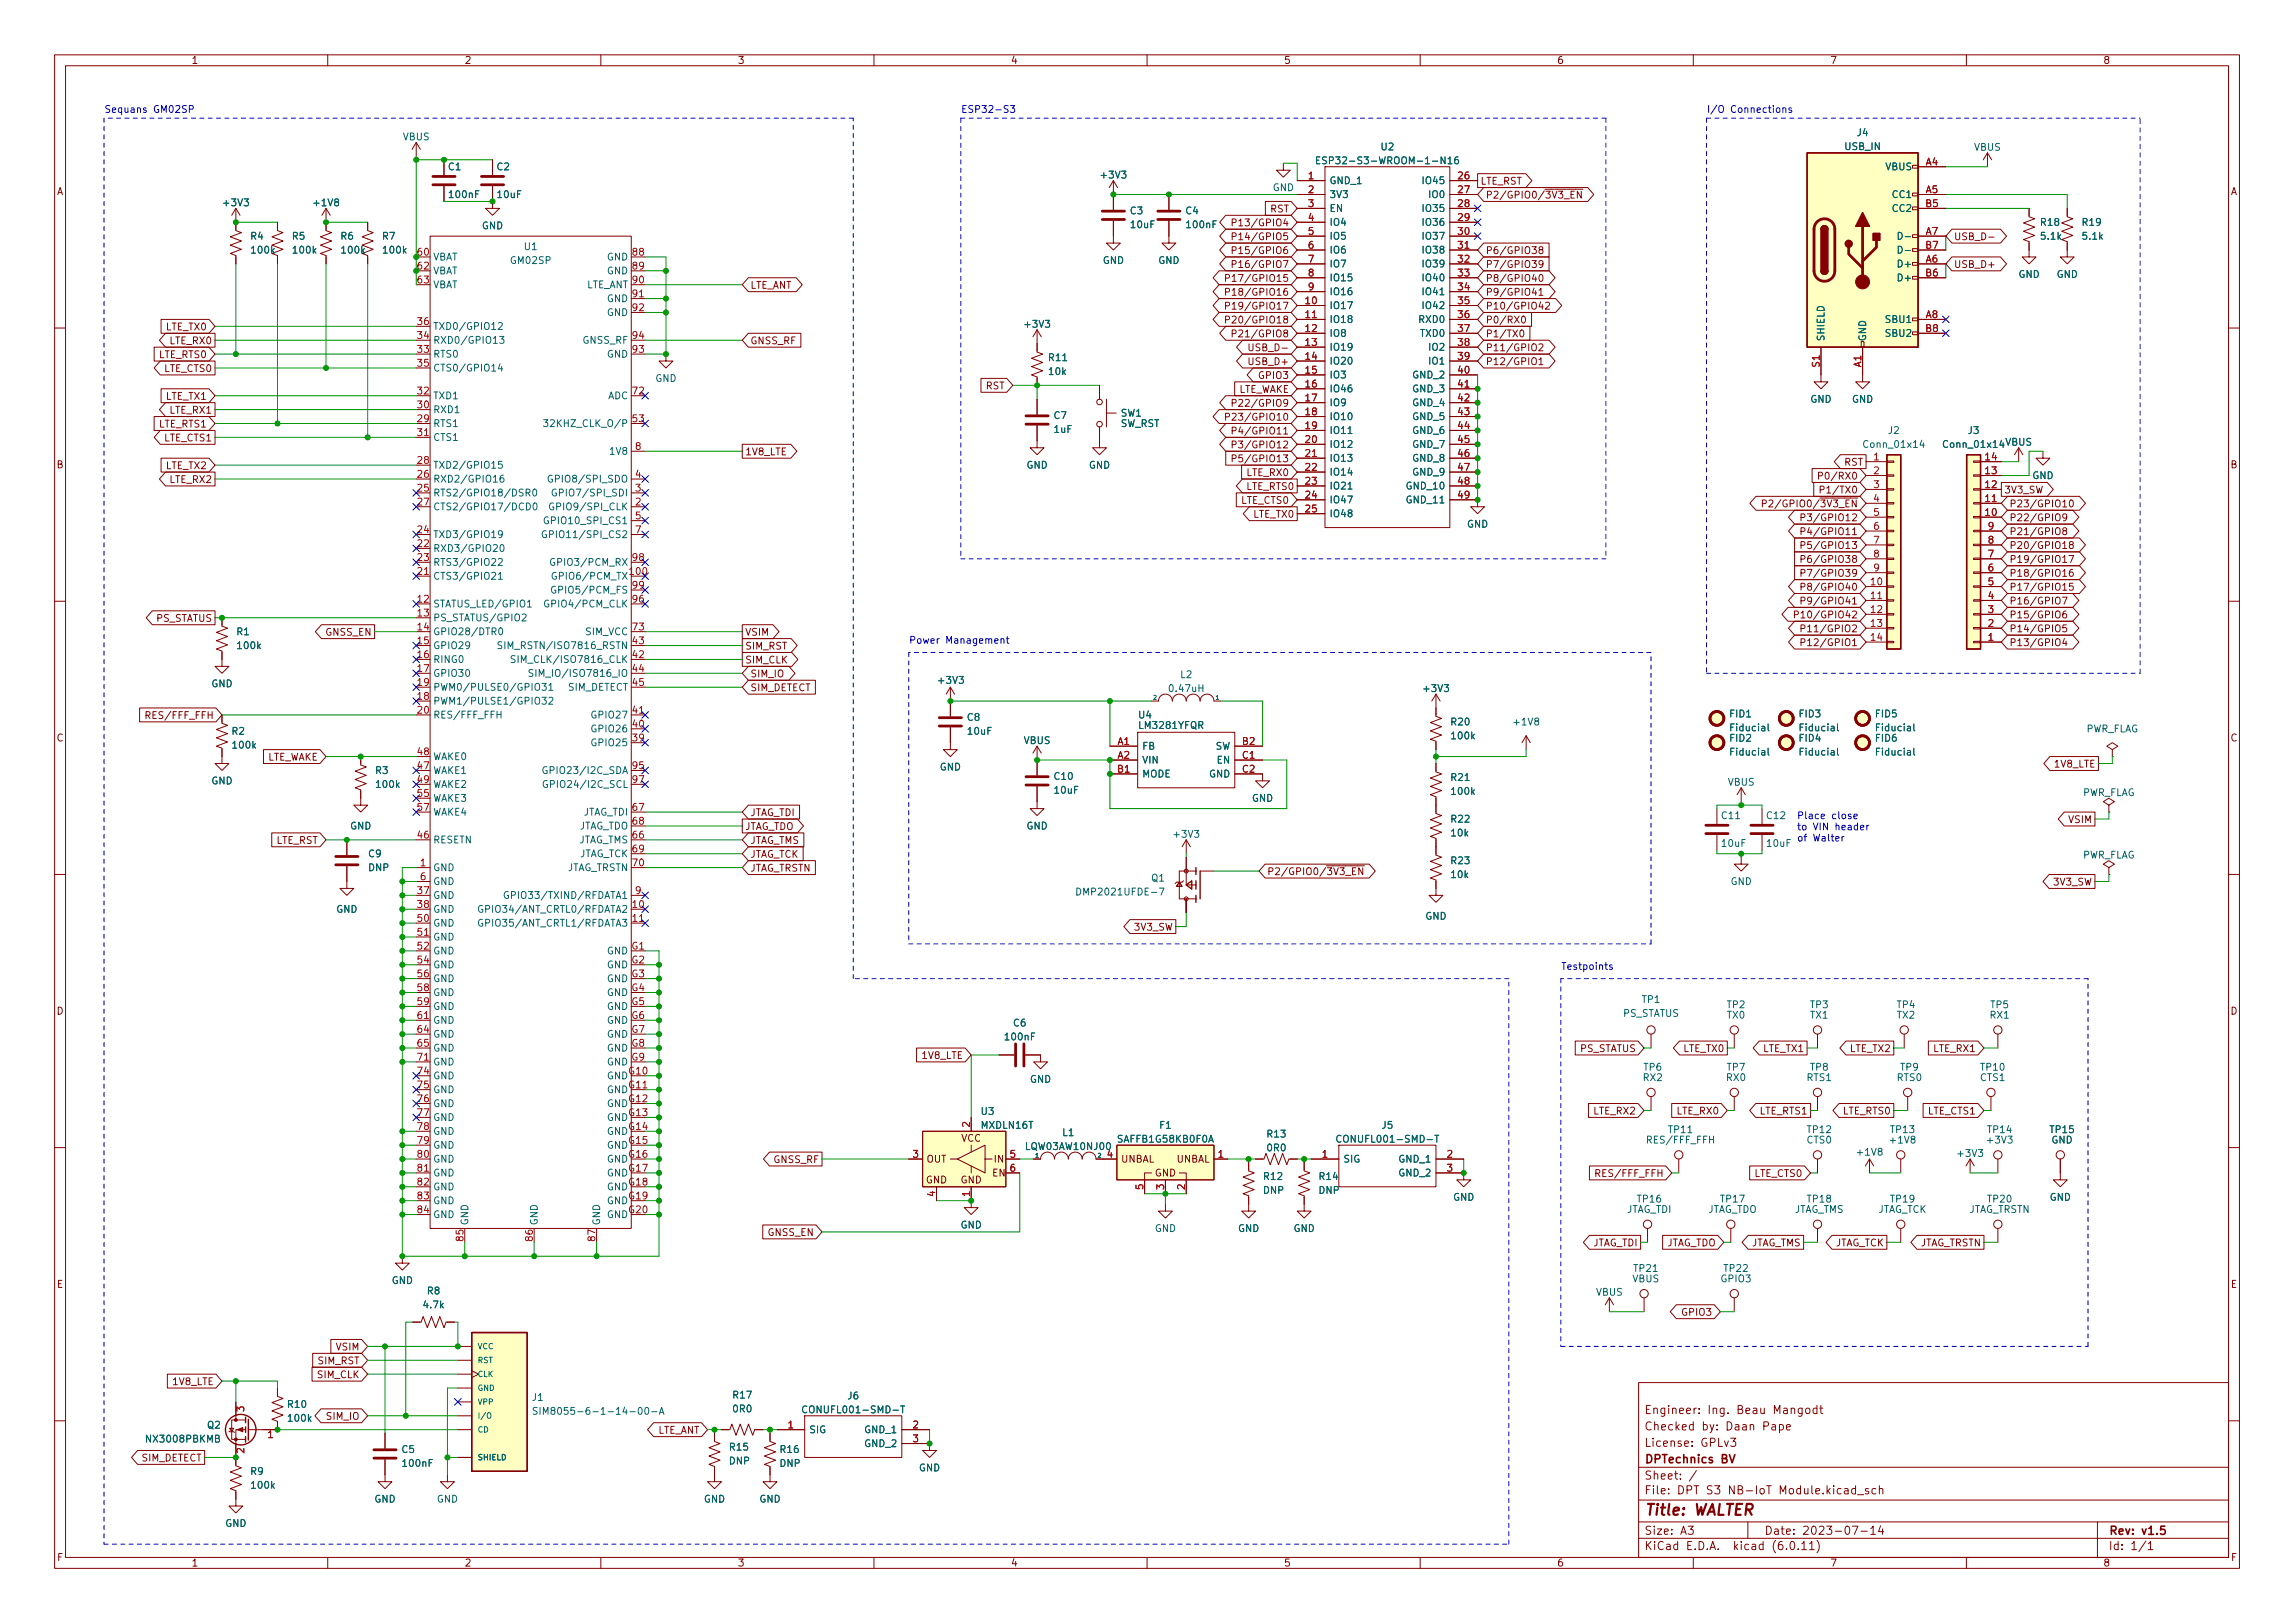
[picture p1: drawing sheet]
<svg xmlns="http://www.w3.org/2000/svg" width="420mm" height="297mm" viewBox="0 0 420 297" stroke-linecap="round" stroke-linejoin="round" font-family="sans-serif">
<defs><g id="words">
<g font-size="2.8" fill="#840000">
<text x="301" y="277.9">Title:</text>
<text x="310.2" y="277.9">WALTER</text>
</g>
<g font-size="2.1" fill="#840000">
<text x="301" y="262.2">Checked</text>
<text x="301" y="259.2">Engineer:</text>
<text x="311.6" y="262.2">by:</text>
<text x="312.6" y="259.2">Ing.</text>
<text x="316.1" y="262.2">Daan</text>
<text x="318.1" y="259.2">Beau</text>
<text x="322.9" y="262.2">Pape</text>
<text x="324.9" y="259.2">Mangodt</text>
<text x="301" y="268.2">DPTechnics</text>
<text x="301" y="265.2">License:</text>
<text x="311.4" y="265.2">GPLv3</text>
<text x="315.1" y="268.2">BV</text>
<text x="301" y="273.9">File:</text>
<text x="301" y="271.2">Sheet:</text>
<text x="307.4" y="273.9">DPT</text>
<text x="313.1" y="273.9">S3</text>
<text x="317.6" y="273.9">NB-IoT</text>
<text x="327.3" y="273.9">Module.kicad_sch</text>
<text x="301" y="281.3">Size:</text>
<text x="307.6" y="281.3">A3</text>
<text x="323" y="281.3">Date:</text>
<text x="330" y="281.3">2023-07-14</text>
<text x="386" y="281.3">Rev:</text>
<text x="392.1" y="281.3">v1.5</text>
<text x="301" y="284.1">KiCad</text>
<text x="308.7" y="284.1">E.D.A.</text>
<text x="317.6" y="284.1">kicad</text>
<text x="324.8" y="284.1">(6.0.11)</text>
<text x="386" y="284.1">Id:</text>
<text x="390.1" y="284.1">1/1</text>
</g>
<g font-size="1.8" fill="#840000">
<text x="35" y="12.1">1</text>
<text x="85" y="12.1">2</text>
<text x="135" y="12.1">3</text>
<text x="185" y="12.1">4</text>
<text x="235" y="12.1">5</text>
<text x="285" y="12.1">6</text>
<text x="335" y="12.1">7</text>
<text x="385" y="12.1">8</text>
<text x="271" y="34.2">LTE_RST</text>
<text x="10.4" y="36.1">A</text>
<text x="225.2" y="41.8">P13/GPIO4</text>
<text x="232.5" y="39.2">RST</text>
<text x="271.9" y="36.7">P2/GPIO0/~{3V3_EN}</text>
<text x="408.4" y="36.1">A</text>
<text x="225.2" y="44.3">P14/GPIO5</text>
<text x="225.2" y="46.9">P15/GPIO6</text>
<text x="271.9" y="46.9">P6/GPIO38</text>
<text x="357.7" y="44.3">USB_D-</text>
<text x="137.3" y="53.2">LTE_ANT</text>
<text x="224" y="51.9">P17/GPIO15</text>
<text x="225.2" y="49.4">P16/GPIO7</text>
<text x="271.9" y="49.4">P7/GPIO39</text>
<text x="271.9" y="51.9">P8/GPIO40</text>
<text x="357.7" y="49.4">USB_D+</text>
<text x="224" y="57">P19/GPIO17</text>
<text x="224" y="59.6">P20/GPIO18</text>
<text x="224" y="54.5">P18/GPIO16</text>
<text x="271.9" y="57">P10/GPIO42</text>
<text x="271.9" y="59.6">P0/RX0</text>
<text x="271.9" y="54.5">P9/GPIO41</text>
<text x="29" y="65.9">LTE_RTS0</text>
<text x="30.3" y="60.8">LTE_TX0</text>
<text x="30.9" y="63.4">LTE_RX0</text>
<text x="137.3" y="63.4">GNSS_RF</text>
<text x="225.2" y="62.1">P21/GPIO8</text>
<text x="228.3" y="64.6">USB_D-</text>
<text x="271.9" y="62.1">P1/TX0</text>
<text x="271.9" y="64.6">P11/GPIO2</text>
<text x="30" y="68.5">LTE_CTS0</text>
<text x="180.4" y="71.6">RST</text>
<text x="228.3" y="67.2">USB_D+</text>
<text x="230.2" y="69.7">GPIO3</text>
<text x="271.9" y="67.2">P12/GPIO1</text>
<text x="30.3" y="73.5">LTE_TX1</text>
<text x="30.9" y="76.1">LTE_RX1</text>
<text x="224" y="77.3">P23/GPIO10</text>
<text x="225.2" y="74.8">P22/GPIO9</text>
<text x="226.8" y="72.3">LTE_WAKE</text>
<text x="29" y="78.6">LTE_RTS1</text>
<text x="30" y="81.2">LTE_CTS1</text>
<text x="136.4" y="83.7">1V8_LTE</text>
<text x="225.2" y="82.4">P3/GPIO12</text>
<text x="225.2" y="79.9">P4/GPIO11</text>
<text x="10.3" y="86.1">B</text>
<text x="30.3" y="86.2">LTE_TX2</text>
<text x="30.9" y="88.8">LTE_RX2</text>
<text x="225.2" y="85">P5/GPIO13</text>
<text x="228.1" y="87.5">LTE_RX0</text>
<text x="332.5" y="88.1">P0/RX0</text>
<text x="337.6" y="85.6">RST</text>
<text x="408.3" y="86.1">B</text>
<text x="227.1" y="92.6">LTE_CTS0</text>
<text x="228.1" y="90">LTE_RTS0</text>
<text x="229.4" y="95.1">LTE_TX0</text>
<text x="322.3" y="93.2">P2/GPIO0/~{3V3_EN}</text>
<text x="329.3" y="95.8">P3/GPIO12</text>
<text x="332.9" y="90.7">P1/TX0</text>
<text x="366.9" y="90.7">3V3_SW</text>
<text x="367.8" y="95.8">P22/GPIO9</text>
<text x="367.8" y="93.2">P23/GPIO10</text>
<text x="329.3" y="100.8">P5/GPIO13</text>
<text x="329.3" y="98.3">P4/GPIO11</text>
<text x="367.8" y="100.8">P20/GPIO18</text>
<text x="367.8" y="98.3">P21/GPIO8</text>
<text x="329.3" y="103.4">P6/GPIO38</text>
<text x="329.3" y="105.9">P7/GPIO39</text>
<text x="367.8" y="105.9">P18/GPIO16</text>
<text x="367.8" y="103.4">P19/GPIO17</text>
<text x="328.1" y="113.5">P10/GPIO42</text>
<text x="329.3" y="111">P9/GPIO41</text>
<text x="329.3" y="108.5">P8/GPIO40</text>
<text x="367.8" y="108.5">P17/GPIO15</text>
<text x="367.8" y="113.5">P15/GPIO6</text>
<text x="367.8" y="111">P16/GPIO7</text>
<text x="28.5" y="114.2">PS_STATUS</text>
<text x="59.5" y="116.7">GNSS_EN</text>
<text x="136.4" y="119.3">SIM_RST</text>
<text x="136.4" y="116.7">VSIM</text>
<text x="329.3" y="118.6">P12/GPIO1</text>
<text x="329.3" y="116.1">P11/GPIO2</text>
<text x="367.8" y="116.1">P14/GPIO5</text>
<text x="367.8" y="118.6">P13/GPIO4</text>
<text x="136.4" y="121.8">SIM_CLK</text>
<text x="137.3" y="124.3">SIM_IO</text>
<text x="26.4" y="132">RES/FFF_FFH</text>
<text x="137.3" y="126.9">SIM_DETECT</text>
<text x="10.3" y="136.1">C</text>
<text x="408.3" y="136.1">C</text>
<text x="49" y="139.6">LTE_WAKE</text>
<text x="375.9" y="140.8">1V8_LTE</text>
<text x="137.3" y="149.7">JTAG_TDI</text>
<text x="50.5" y="154.8">LTE_RST</text>
<text x="136.4" y="152.3">JTAG_TDO</text>
<text x="137.3" y="154.8">JTAG_TMS</text>
<text x="378.6" y="151">VSIM</text>
<text x="137.3" y="159.9">JTAG_TRSTN</text>
<text x="137.3" y="157.4">JTAG_TCK</text>
<text x="231.9" y="160.5">P2/GPIO0/~{3V3_EN}</text>
<text x="375.8" y="162.4">3V3_SW</text>
<text x="207.5" y="170.7">3V3_SW</text>
<text x="10.3" y="186.1">D</text>
<text x="408.3" y="186.1">D</text>
<text x="168.6" y="194.2">1V8_LTE</text>
<text x="289.2" y="192.9">PS_STATUS</text>
<text x="308.1" y="192.9">LTE_TX0</text>
<text x="322.7" y="192.9">LTE_TX1</text>
<text x="338.6" y="192.9">LTE_TX2</text>
<text x="353.8" y="192.9">LTE_RX1</text>
<text x="175.9" y="209.3">VCC</text>
<text x="291.6" y="204.3">LTE_RX2</text>
<text x="306.8" y="204.3">LTE_RX0</text>
<text x="322.1" y="204.3">LTE_RTS1</text>
<text x="337.3" y="204.3">LTE_RTS0</text>
<text x="352.9" y="204.3">LTE_CTS1</text>
<text x="141.5" y="213.2">GNSS_RF</text>
<text x="169.6" y="213.1">OUT</text>
<text x="181.6" y="215.7">EN</text>
<text x="181.8" y="213.1">IN</text>
<text x="205.2" y="213.1">UNBAL</text>
<text x="211.3" y="215.7">GND</text>
<text x="215.3" y="213.1">UNBAL</text>
<text x="291.8" y="215.8">RES/FFF_FFH</text>
<text x="321.1" y="215.8">LTE_CTS0</text>
<text x="169.4" y="217">GND</text>
<text x="175.8" y="217">GND</text>
<text x="140.4" y="226.6">GNSS_EN</text>
<text x="291.6" y="228.5">JTAG_TDI</text>
<text x="305.2" y="228.5">JTAG_TDO</text>
<text x="320.7" y="228.5">JTAG_TMS</text>
<text x="336" y="228.5">JTAG_TCK</text>
<text x="351.6" y="228.5">JTAG_TRSTN</text>
<text x="10.3" y="236.1">E</text>
<text x="408.3" y="236.1">E</text>
<text x="307.7" y="241.2">GPIO3</text>
<text x="58" y="250.1">SIM_RST</text>
<text x="61.4" y="247.5">VSIM</text>
<text x="31.4" y="253.9">1V8_LTE</text>
<text x="57.9" y="252.6">SIM_CLK</text>
<text x="59.6" y="260.2">SIM_IO</text>
<text x="120.5" y="262.8">LTE_ANT</text>
<text x="25.8" y="267.8">SIM_DETECT</text>
<text x="10.4" y="286.1">F</text>
<text x="35" y="287.1">1</text>
<text x="85" y="287.1">2</text>
<text x="135" y="287.1">3</text>
<text x="185" y="287.1">4</text>
<text x="235" y="287.1">5</text>
<text x="285" y="287.1">6</text>
<text x="335" y="287.1">7</text>
<text x="385" y="287.1">8</text>
<text x="408.4" y="286.1">F</text>
</g>
<g font-size="1.8" fill="#0000c2">
<text x="19" y="20.6">Sequans</text>
<text x="28.1" y="20.6">GM02SP</text>
<text x="175.9" y="20.6">ESP32-S3</text>
<text x="312.4" y="20.6">I/O</text>
<text x="316.8" y="20.6">Connections</text>
<text x="166.4" y="117.8">Power</text>
<text x="173.1" y="117.8">Management</text>
<text x="328.9" y="149.9">Place</text>
<text x="335.3" y="149.9">close</text>
<text x="328.9" y="151.9">to</text>
<text x="328.9" y="154">of</text>
<text x="331.9" y="151.9">VIN header</text>
<text x="331.9" y="154">Walter</text>
<text x="285.8" y="177.5">Testpoints</text>
</g>
<g font-size="1.8" fill="#006464">
<text x="73.7" y="26.1">VBUS</text>
<text x="252.7" y="27.9">U2</text>
<text x="337.6" y="27.8">USB_IN</text>
<text x="339.8" y="25.3">J4</text>
<text x="361.3" y="28">VBUS</text>
<text x="81.9" y="31.5">C1</text>
<text x="90.8" y="31.5">C2</text>
<text x="201.2" y="33">+3V3</text>
<text x="232.9" y="35.3">GND</text>
<text x="240.6" y="30.4">ESP32-S3-WROOM-1-N16</text>
<text x="243.3" y="34.1">GND_1</text>
<text x="260.2" y="34.1">IO45</text>
<text x="345.1" y="31.5">VBUS</text>
<text x="40.6" y="38.1">+3V3</text>
<text x="57.1" y="38.1">+1V8</text>
<text x="81.9" y="36.6">100nF</text>
<text x="90.8" y="36.6">10uF</text>
<text x="206.8" y="39.6">C3</text>
<text x="216.9" y="39.6">C4</text>
<text x="243.3" y="36.6">3V3</text>
<text x="243.3" y="39.2">EN</text>
<text x="243.3" y="41.7">IO4</text>
<text x="260.2" y="39.2">IO35</text>
<text x="260.2" y="41.7">IO36</text>
<text x="261.4" y="36.6">IO0</text>
<text x="346.2" y="36.6">CC1</text>
<text x="346.2" y="39.2">CC2</text>
<text x="373.4" y="41.7">R18</text>
<text x="381" y="41.7">R19</text>
<text x="45.7" y="44.2">R4</text>
<text x="45.7" y="46.8">100k</text>
<text x="53.3" y="44.2">R5</text>
<text x="53.3" y="46.8">100k</text>
<text x="62.2" y="44.2">R6</text>
<text x="62.2" y="46.8">100k</text>
<text x="69.9" y="44.2">R7</text>
<text x="69.9" y="46.8">100k</text>
<text x="88.2" y="42.3">GND</text>
<text x="95.8" y="46.1">U1</text>
<text x="206.8" y="42.1">10uF</text>
<text x="216.9" y="42.1">100nF</text>
<text x="243.3" y="44.2">IO5</text>
<text x="243.3" y="46.8">IO6</text>
<text x="260.2" y="44.2">IO37</text>
<text x="260.2" y="46.8">IO38</text>
<text x="347.1" y="44.2">D-</text>
<text x="347.1" y="46.8">D-</text>
<text x="373.4" y="44.2">5.1k</text>
<text x="381" y="44.2">5.1k</text>
<text x="79.2" y="48">VBAT</text>
<text x="79.2" y="50.6">VBAT</text>
<text x="79.2" y="53.1">VBAT</text>
<text x="93.3" y="48.7">GM02SP</text>
<text x="107.4" y="53.1">LTE_ANT</text>
<text x="111" y="48">GND</text>
<text x="111" y="50.6">GND</text>
<text x="201.8" y="48.7">GND</text>
<text x="212" y="48.7">GND</text>
<text x="243.3" y="49.3">IO7</text>
<text x="243.3" y="51.9">IO15</text>
<text x="260.2" y="49.3">IO39</text>
<text x="260.2" y="51.9">IO40</text>
<text x="347.1" y="49.3">D+</text>
<text x="347.1" y="51.9">D+</text>
<text x="369.5" y="51.2">GND</text>
<text x="376.4" y="51.2">GND</text>
<text x="111" y="55.7">GND</text>
<text x="111" y="58.2">GND</text>
<text x="243.3" y="56.9">IO17</text>
<text x="243.3" y="59.5">IO18</text>
<text x="243.3" y="54.4">IO16</text>
<text x="259.6" y="59.5">RXD0</text>
<text x="260.2" y="54.4">IO41</text>
<text x="260.2" y="56.9">IO42</text>
<text x="345" y="59.5">SBU1</text>
<text x="79.2" y="65.8">RTS0</text>
<text x="79.2" y="63.3">RXD0/GPIO13</text>
<text x="79.2" y="60.7">TXD0/GPIO12</text>
<text x="106.6" y="63.3">GNSS_RF</text>
<text x="111" y="65.8">GND</text>
<text x="187.2" y="60.3">+3V3</text>
<text x="243.3" y="62">IO8</text>
<text x="243.3" y="64.6">IO19</text>
<text x="259.9" y="62">TXD0</text>
<text x="261.4" y="64.6">IO2</text>
<text x="334.4" y="62.5" transform="rotate(-90 334.4 62.5)">SHIELD</text>
<text x="342" y="62.5" transform="rotate(-90 342 62.5)">GND</text>
<text x="345" y="62">SBU2</text>
<text x="79.2" y="68.4">CTS0/GPIO14</text>
<text x="119.9" y="70.3">GND</text>
<text x="191.8" y="66.5">R11</text>
<text x="191.8" y="69">10k</text>
<text x="243.3" y="67.1">IO20</text>
<text x="243.3" y="69.6">IO3</text>
<text x="258.5" y="69.6">GND_2</text>
<text x="261.4" y="67.1">IO1</text>
<text x="79.2" y="76">RXD1</text>
<text x="79.2" y="73.4">TXD1</text>
<text x="111.3" y="73.4">ADC</text>
<text x="192.8" y="77.1">C7</text>
<text x="205.1" y="76.6">SW1</text>
<text x="243.3" y="72.2">IO46</text>
<text x="243.3" y="74.7">IO9</text>
<text x="243.3" y="77.3">IO10</text>
<text x="258.5" y="72.2">GND_3</text>
<text x="258.5" y="74.7">GND_4</text>
<text x="258.5" y="77.3">GND_5</text>
<text x="331.4" y="74.1">GND</text>
<text x="339" y="74.1">GND</text>
<text x="79.2" y="78.5">RTS1</text>
<text x="79.2" y="81.1">CTS1</text>
<text x="99.2" y="78.5">32KHZ_CLK_O/P</text>
<text x="111.4" y="83.6">1V8</text>
<text x="192.8" y="79.6">1uF</text>
<text x="205.1" y="78.5">SW_RST</text>
<text x="243.3" y="79.8">IO11</text>
<text x="243.3" y="82.3">IO12</text>
<text x="258.5" y="79.8">GND_6</text>
<text x="258.5" y="82.3">GND_7</text>
<text x="340.9" y="82.3">Conn_01x14</text>
<text x="345.5" y="79.8">J2</text>
<text x="355.5" y="82.3">Conn_01x14</text>
<text x="360.1" y="79.8">J3</text>
<text x="367" y="81.9">VBUS</text>
<text x="79.2" y="88.7">RXD2/GPIO16</text>
<text x="79.2" y="86.1">TXD2/GPIO15</text>
<text x="100" y="88.7">GPIO8/SPI_SDO</text>
<text x="187.9" y="86.1">GND</text>
<text x="199.3" y="86.1">GND</text>
<text x="243.3" y="84.9">IO13</text>
<text x="243.3" y="87.4">IO14</text>
<text x="243.3" y="90">IO21</text>
<text x="257.3" y="90">GND_10</text>
<text x="258.5" y="84.9">GND_8</text>
<text x="258.5" y="87.4">GND_9</text>
<text x="372" y="88.1">GND</text>
<text x="79.2" y="91.2">RTS2/GPIO18/DSR0</text>
<text x="79.2" y="93.8">CTS2/GPIO17/DCD0</text>
<text x="100.3" y="93.8">GPIO9/SPI_CLK</text>
<text x="100.8" y="91.2">GPIO7/SPI_SDI</text>
<text x="243.3" y="92.5">IO47</text>
<text x="243.3" y="95">IO48</text>
<text x="257.3" y="92.5">GND_11</text>
<text x="79.2" y="101.4">RXD3/GPIO20</text>
<text x="79.2" y="98.8">TXD3/GPIO19</text>
<text x="98.9" y="98.8">GPIO11/SPI_CS2</text>
<text x="99.3" y="96.3">GPIO10_SPI_CS1</text>
<text x="268.5" y="96.9">GND</text>
<text x="79.2" y="106.5">CTS3/GPIO21</text>
<text x="79.2" y="103.9">RTS3/GPIO22</text>
<text x="100.5" y="103.9">GPIO3/PCM_RX</text>
<text x="100.8" y="106.5">GPIO6/PCM_TX</text>
<text x="79.2" y="111.5">STATUS_LED/GPIO1</text>
<text x="99.4" y="111.5">GPIO4/PCM_CLK</text>
<text x="100.6" y="109">GPIO5/PCM_FS</text>
<text x="43.2" y="116.6">R1</text>
<text x="43.2" y="119.2">100k</text>
<text x="79.2" y="114.1">PS_STATUS/GPIO2</text>
<text x="79.2" y="116.6">GPIO28/DTR0</text>
<text x="79.2" y="119.2">GPIO29</text>
<text x="90.8" y="119.2">SIM_RSTN/ISO7816_RSTN</text>
<text x="107" y="116.6">SIM_VCC</text>
<text x="79.2" y="121.7">RING0</text>
<text x="79.2" y="124.2">GPIO30</text>
<text x="93.3" y="121.7">SIM_CLK/ISO7816_CLK</text>
<text x="96.5" y="124.2">SIM_IO/ISO7816_IO</text>
<text x="171.5" y="125.5">+3V3</text>
<text x="216" y="124.5">L2</text>
<text x="38.6" y="126.2">GND</text>
<text x="79.2" y="129.3">PWM1/PULSE1/GPIO32</text>
<text x="79.2" y="126.8">PWM0/PULSE0/GPIO31</text>
<text x="79.2" y="131.9">RES/FFF_FFH</text>
<text x="103.9" y="126.8">SIM_DETECT</text>
<text x="108" y="131.9">GPIO27</text>
<text x="208.3" y="131.9">U4</text>
<text x="213.7" y="127">0.47uH</text>
<text x="260.3" y="127">+3V3</text>
<text x="316.5" y="131.7">FID1</text>
<text x="329.2" y="131.7">FID3</text>
<text x="343.2" y="131.7">FID5</text>
<text x="42.3" y="134.8">R2</text>
<text x="42.3" y="137.4">100k</text>
<text x="108" y="136.9">GPIO25</text>
<text x="108" y="134.4">GPIO26</text>
<text x="176.9" y="132.3">C8</text>
<text x="176.9" y="134.8">10uF</text>
<text x="187.3" y="136.5">VBUS</text>
<text x="208.3" y="133.8">LM3281YFQR</text>
<text x="209" y="137.6">FB</text>
<text x="222.5" y="137.6">SW</text>
<text x="265.4" y="133.1">R20</text>
<text x="265.4" y="135.7">100k</text>
<text x="276.8" y="133.1">+1V8</text>
<text x="316.5" y="136.1">FID2</text>
<text x="316.5" y="134.2">Fiducial</text>
<text x="329.2" y="136.1">FID4</text>
<text x="329.2" y="134.2">Fiducial</text>
<text x="343.2" y="134.2">Fiducial</text>
<text x="343.2" y="136.1">FID6</text>
<text x="381.9" y="134.4">PWR_FLAG</text>
<text x="38.6" y="143.9">GND</text>
<text x="68.6" y="142">R3</text>
<text x="79.2" y="142">WAKE1</text>
<text x="79.2" y="139.5">WAKE0</text>
<text x="99.1" y="142">GPIO23/I2C_SDA</text>
<text x="172" y="141.4">GND</text>
<text x="192.8" y="143.1">C10</text>
<text x="209" y="140.1">VIN</text>
<text x="209" y="142.7">MODE</text>
<text x="221.3" y="142.7">GND</text>
<text x="222.7" y="140.1">EN</text>
<text x="265.4" y="143.3">R21</text>
<text x="316.5" y="138.7">Fiducial</text>
<text x="329.2" y="138.7">Fiducial</text>
<text x="343.2" y="138.7">Fiducial</text>
<text x="68.6" y="144.6">100k</text>
<text x="79.2" y="144.6">WAKE2</text>
<text x="79.2" y="147.1">WAKE3</text>
<text x="79.2" y="149.6">WAKE4</text>
<text x="99.1" y="144.6">GPIO24/I2C_SCL</text>
<text x="106.8" y="149.6">JTAG_TDI</text>
<text x="192.8" y="145.6">10uF</text>
<text x="229.1" y="147.1">GND</text>
<text x="265.4" y="145.8">100k</text>
<text x="316.2" y="144.2">VBUS</text>
<text x="381.3" y="146.1">PWR_FLAG</text>
<text x="64" y="152.2">GND</text>
<text x="79.2" y="154.7">RESETN</text>
<text x="106" y="154.7">JTAG_TMS</text>
<text x="106.1" y="152.2">JTAG_TDO</text>
<text x="187.9" y="152.2">GND</text>
<text x="214.6" y="153.7">+3V3</text>
<text x="265.4" y="150.9">R22</text>
<text x="265.4" y="153.5">10k</text>
<text x="315" y="150.3">C11</text>
<text x="315" y="155.4">10uF</text>
<text x="323.2" y="150.3">C12</text>
<text x="323.2" y="155.4">10uF</text>
<text x="67.3" y="157.3">C9</text>
<text x="67.3" y="159.8">DNP</text>
<text x="79.2" y="159.8">GND</text>
<text x="103.9" y="159.8">JTAG_TRSTN</text>
<text x="106.1" y="157.3">JTAG_TCK</text>
<text x="210.7" y="161.7">Q1</text>
<text x="265.4" y="158.5">R23</text>
<text x="265.4" y="161.1">10k</text>
<text x="381.3" y="157.5">PWR_FLAG</text>
<text x="61.5" y="167.4">GND</text>
<text x="79.2" y="164.9">GND</text>
<text x="79.2" y="167.4">GND</text>
<text x="79.2" y="162.3">GND</text>
<text x="87.3" y="167.4">GPIO34/ANT_CRTL0/RFDATA2</text>
<text x="92" y="164.9">GPIO33/TXIND/RFDATA1</text>
<text x="196.8" y="164.3">DMP2021UFDE-7</text>
<text x="316.8" y="162.3">GND</text>
<text x="79.2" y="170">GND</text>
<text x="79.2" y="172.5">GND</text>
<text x="87.3" y="170">GPIO35/ANT_CRTL1/RFDATA3</text>
<text x="260.9" y="168.7">GND</text>
<text x="79.2" y="175">GND</text>
<text x="79.2" y="177.6">GND</text>
<text x="111" y="175">GND</text>
<text x="111" y="177.6">GND</text>
<text x="79.2" y="180.1">GND</text>
<text x="79.2" y="182.7">GND</text>
<text x="79.2" y="185.2">GND</text>
<text x="111" y="180.1">GND</text>
<text x="111" y="182.7">GND</text>
<text x="111" y="185.2">GND</text>
<text x="300.5" y="183.9">TP1</text>
<text x="316" y="184.9">TP2</text>
<text x="331.3" y="184.9">TP3</text>
<text x="347.1" y="184.9">TP4</text>
<text x="364.3" y="184.9">TP5</text>
<text x="79.2" y="187.7">GND</text>
<text x="79.2" y="190.3">GND</text>
<text x="111" y="187.7">GND</text>
<text x="111" y="190.3">GND</text>
<text x="183.7" y="190.8">100nF</text>
<text x="185.4" y="188.2">C6</text>
<text x="297.1" y="186.5">PS_STATUS</text>
<text x="316" y="186.8">TX0</text>
<text x="331.3" y="186.8">TX1</text>
<text x="347.2" y="186.8">TX2</text>
<text x="364.2" y="186.8">RX1</text>
<text x="79.2" y="192.8">GND</text>
<text x="79.2" y="195.4">GND</text>
<text x="79.2" y="197.9">GND</text>
<text x="111" y="197.9">GND</text>
<text x="111" y="192.8">GND</text>
<text x="111" y="195.4">GND</text>
<text x="300.8" y="196.3">TP6</text>
<text x="316" y="196.3">TP7</text>
<text x="331.3" y="196.3">TP8</text>
<text x="347.8" y="196.3">TP9</text>
<text x="362.4" y="196.3">TP10</text>
<text x="79.2" y="200.4">GND</text>
<text x="79.2" y="203">GND</text>
<text x="111" y="200.4">GND</text>
<text x="111" y="203">GND</text>
<text x="188.5" y="198.5">GND</text>
<text x="300.7" y="198.2">RX2</text>
<text x="315.9" y="198.2">RX0</text>
<text x="330.7" y="198.2">RTS1</text>
<text x="347.2" y="198.2">RTS0</text>
<text x="362.4" y="198.2">CTS1</text>
<text x="79.2" y="205.5">GND</text>
<text x="79.2" y="208.1">GND</text>
<text x="111" y="205.5">GND</text>
<text x="111" y="208.1">GND</text>
<text x="179.5" y="204.4">U3</text>
<text x="179.5" y="207">MXDLN16T</text>
<text x="194.4" y="208.3">L1</text>
<text x="204.4" y="209.5">SAFFB1G58KB0F0A</text>
<text x="212.1" y="207">F1</text>
<text x="231.8" y="208.6">R13</text>
<text x="244.4" y="209.5">CONUFL001-SMD-T</text>
<text x="252.8" y="207">J5</text>
<text x="301.2" y="209.7">RES/FFF_FFH</text>
<text x="305.3" y="207.8">TP11</text>
<text x="330.7" y="207.8">TP12</text>
<text x="330.7" y="209.7">CTS0</text>
<text x="345.7" y="209.7">+1V8</text>
<text x="345.9" y="207.8">TP13</text>
<text x="363.5" y="209.7">+3V3</text>
<text x="363.7" y="207.8">TP14</text>
<text x="375.1" y="207.8">TP15</text>
<text x="375.5" y="209.7">GND</text>
<text x="79.2" y="210.6">GND</text>
<text x="79.2" y="213.1">GND</text>
<text x="79.2" y="215.7">GND</text>
<text x="111" y="210.6">GND</text>
<text x="111" y="213.1">GND</text>
<text x="111" y="215.7">GND</text>
<text x="187.6" y="210.8">LQW03AW10NJ00</text>
<text x="231.8" y="211.1">0R0</text>
<text x="245.9" y="213.1">SIG</text>
<text x="255.9" y="213.1">GND_1</text>
<text x="255.9" y="215.7">GND_2</text>
<text x="339.6" y="211.9">+1V8</text>
<text x="358.1" y="212.1">+3V3</text>
<text x="79.2" y="218.2">GND</text>
<text x="79.2" y="220.8">GND</text>
<text x="111" y="218.2">GND</text>
<text x="111" y="220.8">GND</text>
<text x="231.1" y="216.3">R12</text>
<text x="231.1" y="218.9">DNP</text>
<text x="241.3" y="216.3">R14</text>
<text x="241.3" y="218.9">DNP</text>
<text x="266" y="220.1">GND</text>
<text x="299.5" y="220.5">TP16</text>
<text x="314.8" y="220.5">TP17</text>
<text x="330.7" y="220.5">TP18</text>
<text x="345.9" y="220.5">TP19</text>
<text x="363.7" y="220.5">TP20</text>
<text x="375.2" y="220.1">GND</text>
<text x="79.2" y="223.3">GND</text>
<text x="86.1" y="224.3" transform="rotate(-90 86.1 224.3)">GND</text>
<text x="98.8" y="224.3" transform="rotate(-90 98.8 224.3)">GND</text>
<text x="110.2" y="224.3" transform="rotate(-90 110.2 224.3)">GND</text>
<text x="111" y="223.3">GND</text>
<text x="175.8" y="225.2">GND</text>
<text x="211.3" y="225.8">GND</text>
<text x="226.6" y="225.8">GND</text>
<text x="236.7" y="225.8">GND</text>
<text x="297.8" y="222.4">JTAG_TDI</text>
<text x="312.7" y="222.4">JTAG_TDO</text>
<text x="328.5" y="222.4">JTAG_TMS</text>
<text x="343.8" y="222.4">JTAG_TCK</text>
<text x="360.5" y="222.4">JTAG_TRSTN</text>
<text x="298.9" y="233.2">TP21</text>
<text x="315.4" y="233.2">TP22</text>
<text x="71.6" y="235.4">GND</text>
<text x="77.3" y="239.8">4.7k</text>
<text x="78.1" y="237.3">R8</text>
<text x="292.1" y="237.5">VBUS</text>
<text x="298.8" y="235.1">VBUS</text>
<text x="314.9" y="235.1">GPIO3</text>
<text x="97.3" y="256.8">J1</text>
<text x="134" y="256.3">R17</text>
<text x="155" y="256.5">J6</text>
<text x="37.8" y="261.8">Q2</text>
<text x="52.5" y="258">R10</text>
<text x="52.5" y="260.6">100k</text>
<text x="97.3" y="259.3">SIM8055-6-1-14-00-A</text>
<text x="134" y="258.9">0R0</text>
<text x="146.6" y="259">CONUFL001-SMD-T</text>
<text x="148.1" y="262.7">SIG</text>
<text x="158.1" y="262.7">GND_1</text>
<text x="26.4" y="264.4">NX3008PBKMB</text>
<text x="73.4" y="266.3">C5</text>
<text x="73.4" y="268.8">100nF</text>
<text x="133.4" y="265.9">R15</text>
<text x="133.4" y="268.4">DNP</text>
<text x="142.6" y="266.3">R16</text>
<text x="142.6" y="268.8">DNP</text>
<text x="158.1" y="265.2">GND_2</text>
<text x="168.2" y="269.7">GND</text>
<text x="45.7" y="270.3">R9</text>
<text x="45.7" y="272.8">100k</text>
<text x="68.5" y="275.4">GND</text>
<text x="79.9" y="275.4">GND</text>
<text x="128.8" y="275.4">GND</text>
<text x="139" y="275.4">GND</text>
<text x="41.2" y="279.8">GND</text>
</g>
<g font-size="1.8" fill="#a90000">
<text x="239.3" y="32.8">1</text>
<text x="239.3" y="35.3">2</text>
<text x="266.7" y="32.8">26</text>
<text x="266.7" y="35.3">27</text>
<text x="352.5" y="30.3">A4</text>
<text x="352.5" y="35.3">A5</text>
<text x="239.3" y="37.9">3</text>
<text x="239.3" y="40.4">4</text>
<text x="266.7" y="37.9">28</text>
<text x="266.7" y="40.4">29</text>
<text x="352.4" y="37.9">B5</text>
<text x="76.2" y="46.8">60</text>
<text x="115.6" y="46.8">88</text>
<text x="239.3" y="43">5</text>
<text x="239.3" y="45.5">6</text>
<text x="266.7" y="43">30</text>
<text x="266.7" y="45.5">31</text>
<text x="352.4" y="45.5">B7</text>
<text x="352.5" y="43">A7</text>
<text x="76.2" y="49.3">62</text>
<text x="76.2" y="51.9">63</text>
<text x="115.6" y="49.3">89</text>
<text x="115.6" y="51.9">90</text>
<text x="239.3" y="48">7</text>
<text x="239.3" y="50.6">8</text>
<text x="239.3" y="53.1">9</text>
<text x="266.7" y="48">32</text>
<text x="266.7" y="50.6">33</text>
<text x="266.7" y="53.1">34</text>
<text x="352.4" y="50.6">B6</text>
<text x="352.5" y="48">A6</text>
<text x="76.2" y="59.5">36</text>
<text x="115.6" y="54.4">91</text>
<text x="115.6" y="56.9">92</text>
<text x="238.7" y="55.7">10</text>
<text x="238.7" y="58.2">11</text>
<text x="266.7" y="55.7">35</text>
<text x="266.7" y="58.2">36</text>
<text x="352.5" y="58.2">A8</text>
<text x="76.2" y="64.6">33</text>
<text x="76.2" y="62">34</text>
<text x="115.6" y="64.6">93</text>
<text x="115.6" y="62">94</text>
<text x="238.7" y="60.7">12</text>
<text x="238.7" y="63.3">13</text>
<text x="238.7" y="65.8">14</text>
<text x="266.7" y="60.7">37</text>
<text x="266.7" y="63.3">38</text>
<text x="266.7" y="65.8">39</text>
<text x="352.4" y="60.7">B8</text>
<text x="76.2" y="67.1">35</text>
<text x="238.7" y="68.4">15</text>
<text x="238.7" y="70.9">16</text>
<text x="266.7" y="68.4">40</text>
<text x="266.7" y="70.9">41</text>
<text x="333.1" y="67.4" transform="rotate(-90 333.1 67.4)">S1</text>
<text x="340.7" y="67.3" transform="rotate(-90 340.7 67.3)">A1</text>
<text x="76.2" y="77.3">29</text>
<text x="76.2" y="74.7">30</text>
<text x="76.2" y="72.2">32</text>
<text x="115.6" y="77.3">53</text>
<text x="115.6" y="72.2">72</text>
<text x="238.7" y="73.4">17</text>
<text x="238.7" y="76">18</text>
<text x="266.7" y="73.4">42</text>
<text x="266.7" y="76">43</text>
<text x="76.2" y="79.8">31</text>
<text x="116.2" y="82.3">8</text>
<text x="238.7" y="78.5">19</text>
<text x="238.7" y="81.1">20</text>
<text x="238.7" y="83.6">21</text>
<text x="266.7" y="78.5">44</text>
<text x="266.7" y="81.1">45</text>
<text x="266.7" y="83.6">46</text>
<text x="76.2" y="90">25</text>
<text x="76.2" y="87.4">26</text>
<text x="76.2" y="84.9">28</text>
<text x="116.2" y="90">3</text>
<text x="116.2" y="87.4">4</text>
<text x="238.7" y="86.1">22</text>
<text x="238.7" y="88.7">23</text>
<text x="266.7" y="86.1">47</text>
<text x="266.7" y="88.7">48</text>
<text x="342.9" y="84.2">1</text>
<text x="342.9" y="86.8">2</text>
<text x="342.9" y="89.3">3</text>
<text x="363.2" y="89.3">12</text>
<text x="363.2" y="86.8">13</text>
<text x="363.2" y="84.2">14</text>
<text x="76.2" y="92.5">27</text>
<text x="116.2" y="92.5">2</text>
<text x="116.2" y="95">5</text>
<text x="238.7" y="91.2">24</text>
<text x="238.7" y="93.8">25</text>
<text x="266.7" y="91.2">49</text>
<text x="342.9" y="91.9">4</text>
<text x="342.9" y="94.4">5</text>
<text x="363.2" y="94.4">10</text>
<text x="363.2" y="91.9">11</text>
<text x="76.2" y="100.1">22</text>
<text x="76.2" y="97.6">24</text>
<text x="116.2" y="97.6">7</text>
<text x="342.9" y="96.9">6</text>
<text x="342.9" y="99.5">7</text>
<text x="363.8" y="99.5">8</text>
<text x="363.8" y="96.9">9</text>
<text x="76.2" y="105.2">21</text>
<text x="76.2" y="102.7">23</text>
<text x="114.9" y="105.2">100</text>
<text x="115.6" y="102.7">98</text>
<text x="115.6" y="107.7">99</text>
<text x="342.2" y="107.1">10</text>
<text x="342.9" y="102">8</text>
<text x="342.9" y="104.6">9</text>
<text x="363.8" y="107.1">5</text>
<text x="363.8" y="104.6">6</text>
<text x="363.8" y="102">7</text>
<text x="76.2" y="110.3">12</text>
<text x="76.2" y="112.8">13</text>
<text x="115.6" y="110.3">96</text>
<text x="342.2" y="109.6">11</text>
<text x="342.2" y="112.2">12</text>
<text x="363.8" y="112.2">3</text>
<text x="363.8" y="109.6">4</text>
<text x="76.2" y="115.4">14</text>
<text x="76.2" y="117.9">15</text>
<text x="115.6" y="117.9">43</text>
<text x="115.6" y="115.4">73</text>
<text x="342.2" y="114.7">13</text>
<text x="342.2" y="117.3">14</text>
<text x="363.8" y="117.3">1</text>
<text x="363.8" y="114.7">2</text>
<text x="76.2" y="120.4">16</text>
<text x="76.2" y="123">17</text>
<text x="76.2" y="125.5">19</text>
<text x="115.6" y="120.4">42</text>
<text x="115.6" y="123">44</text>
<text x="115.6" y="125.5">45</text>
<text x="76.2" y="128.1">18</text>
<text x="76.2" y="130.6">20</text>
<text x="115.6" y="130.6">41</text>
<text x="115.6" y="135.7">39</text>
<text x="115.6" y="133.1">40</text>
<text x="204.5" y="136.3">A1</text>
<text x="227.3" y="136.3">B2</text>
<text x="76.2" y="140.8">47</text>
<text x="76.2" y="138.2">48</text>
<text x="76.2" y="143.3">49</text>
<text x="115.6" y="140.8">95</text>
<text x="115.6" y="143.3">97</text>
<text x="204.4" y="141.4">B1</text>
<text x="204.5" y="138.8">A2</text>
<text x="227.3" y="138.8">C1</text>
<text x="227.3" y="141.4">C2</text>
<text x="76.2" y="145.8">55</text>
<text x="76.2" y="148.4">57</text>
<text x="115.6" y="148.4">67</text>
<text x="76.2" y="153.5">46</text>
<text x="115.6" y="153.5">66</text>
<text x="115.6" y="150.9">68</text>
<text x="115.6" y="156">69</text>
<text x="76.8" y="158.5">1</text>
<text x="76.8" y="161.1">6</text>
<text x="115.6" y="158.5">70</text>
<text x="76.2" y="163.6">37</text>
<text x="76.2" y="166.2">38</text>
<text x="115.6" y="166.2">10</text>
<text x="116.2" y="163.6">9</text>
<text x="76.2" y="168.7">50</text>
<text x="76.2" y="171.2">51</text>
<text x="76.2" y="173.8">52</text>
<text x="115.5" y="173.8">G1</text>
<text x="115.6" y="168.7">11</text>
<text x="76.2" y="176.3">54</text>
<text x="76.2" y="178.9">56</text>
<text x="115.5" y="176.3">G2</text>
<text x="115.5" y="178.9">G3</text>
<text x="76.2" y="181.4">58</text>
<text x="76.2" y="183.9">59</text>
<text x="115.5" y="181.4">G4</text>
<text x="115.5" y="183.9">G5</text>
<text x="76.2" y="186.5">61</text>
<text x="76.2" y="189">64</text>
<text x="76.2" y="191.6">65</text>
<text x="115.5" y="186.5">G6</text>
<text x="115.5" y="189">G7</text>
<text x="115.5" y="191.6">G8</text>
<text x="76.2" y="194.1">71</text>
<text x="76.2" y="196.6">74</text>
<text x="114.9" y="196.6">G10</text>
<text x="115.5" y="194.1">G9</text>
<text x="76.2" y="199.2">75</text>
<text x="76.2" y="201.7">76</text>
<text x="114.9" y="199.2">G11</text>
<text x="114.9" y="201.7">G12</text>
<text x="76.2" y="204.3">77</text>
<text x="76.2" y="206.8">78</text>
<text x="76.2" y="209.3">79</text>
<text x="114.9" y="204.3">G13</text>
<text x="114.9" y="206.8">G14</text>
<text x="114.9" y="209.3">G15</text>
<text x="177.5" y="206.5" transform="rotate(-90 177.5 206.5)">2</text>
<text x="76.2" y="211.9">80</text>
<text x="76.2" y="214.4">81</text>
<text x="114.9" y="211.9">G16</text>
<text x="114.9" y="214.4">G17</text>
<text x="167" y="211.9">3</text>
<text x="184.7" y="211.9">5</text>
<text x="184.7" y="214.4">6</text>
<text x="202.5" y="211.9">4</text>
<text x="222.8" y="211.9">1</text>
<text x="241.9" y="211.9">1</text>
<text x="264.7" y="211.9">2</text>
<text x="264.7" y="214.4">3</text>
<text x="76.2" y="217">82</text>
<text x="76.2" y="219.5">83</text>
<text x="114.9" y="217">G18</text>
<text x="114.9" y="219.5">G19</text>
<text x="171.2" y="219.2" transform="rotate(-90 171.2 219.2)">4</text>
<text x="177.5" y="219.2" transform="rotate(-90 177.5 219.2)">1</text>
<text x="209.3" y="217.9" transform="rotate(-90 209.3 217.9)">5</text>
<text x="213.1" y="217.9" transform="rotate(-90 213.1 217.9)">3</text>
<text x="216.9" y="217.9" transform="rotate(-90 216.9 217.9)">2</text>
<text x="76.2" y="222">84</text>
<text x="84.8" y="227.4" transform="rotate(-90 84.8 227.4)">85</text>
<text x="97.5" y="227.4" transform="rotate(-90 97.5 227.4)">86</text>
<text x="109" y="227.4" transform="rotate(-90 109 227.4)">87</text>
<text x="114.9" y="222">G20</text>
<text x="48.8" y="264">1</text>
<text x="144.1" y="261.4">1</text>
<text x="167" y="261.4">2</text>
<text x="167" y="263.9">3</text>
</g>
<g font-size="1.4" fill="#006464">
<text x="87.4" y="247.2">VCC</text>
<text x="87.4" y="249.8">RST</text>
<text x="87.4" y="252.3">CLK</text>
<text x="87.4" y="254.9">GND</text>
<text x="87.4" y="257.4">VPP</text>
<text x="87.4" y="259.9">I/O</text>
<text x="87.4" y="262.5">CD</text>
<text x="87.4" y="267.6">SHIELD</text>
</g>
<g font-size="1.1" fill="#006464">
<text x="211" y="128.1">2</text>
<text x="222.4" y="128.1">1</text>
<text x="189.4" y="211.9">1</text>
<text x="200.9" y="211.9">2</text>
</g>
</g></defs>
<g fill="none" stroke="#840000" stroke-width=".18">
<path d="M10 10h400v277h-400zM12 12h396v273h-396zM60 10v2M110 10v2M160 10v2M210 10v2M260 10v2M310 10v2M360 10v2M43.2 38.1v4.1l1 .4-2 .7 2 .8-2 .8 2 .7-2 .8 1 .4v1.5M43.2 38.1l-.8 1.3M43.2 38.1l.7 1.3"/>
<path d="M59.7 38.1v4.1l1 .4-2 .7 2 .8-2 .8 2 .7-2 .8 1 .4v1.5M59.7 38.1l-.8 1.3M59.7 38.1l.8 1.3M76.2 26.1l-.8 1.2M76.2 26.1v2.5M76.2 26.1l.8 1.2M81.3 29.2v2.8M81.3 34.1v2.8M90.2 34.1v4h1.2l-1.2 1.3-1.3-1.3h1.3M90.2 29.2v2.8M203.8 33.1v5.3M203.8 33.1l-.7 1.2"/>
<path d="M203.8 33.1l.8 1.2M214 35.6v2.8M224.4 39.4h12l1.1 1.3-1.1 1.2h-12l-1.1-1.2zM231.7 36.9h4.7l1.1 1.2-1.1 1.3h-4.7zM234.9 29.9v1.3h1.3l-1.3 1.2-1.2-1.2h1.2M237.5 33.1h5.1M237.5 35.6h5.1M237.5 38.1h5.1M242.6 30.5h22.8v66.1h-22.8zM265.4 33.1h5.1M265.4 35.6h5.1M265.4 38.1h5.1"/>
<path d="M270.5 31.8h8.8l1.2 1.3-1.2 1.2h-8.8zM271.6 34.3h19.1l1.1 1.3-1.1 1.3h-19.1l-1.1-1.3zM282.8 34.6h7M350.1 37.9h1.1v.5h-1.1zM350.1 35.3h1.1v.6h-1.1zM350.1 30.3h1.1v.5h-1.1zM351.2 35.6h5M351.2 38.1h5M351.2 30.5h5M363.9 28l-.8 1.2M363.9 28v2.5M363.9 28l.7 1.2"/>
<path d="M371.5 38.1v1.6l1 .3-2 .8 2 .8-2 .7 2 .8-2 .8 1 .3v2.8h1.2l-1.2 1.3-1.3-1.3h1.3M378.5 38.1v1.6l1 .3-2.1 .8 2.1 .8-2.1 .7 2.1 .8-2.1 .8 1.1 .3v2.8h1.2l-1.2 1.3-1.3-1.3h1.3M29.5 58.5h8.8l1.1 1.2-1.1 1.3h-8.8zM50.8 40.7v1.5l1 .4-2 .7 2 .8-2 .8 2 .7-2 .8 1 .4v1.5M67.3 40.7v1.5l1 .4-2 .7 2 .8-2 .8 2 .7-2 .8 1 .4v1.5M76.2 59.7h2.5M76.2 47h2.5M76.2 49.6h2.5M76.2 52.1h2.5M78.7 43.2h36.9v181.6h-36.9zM115.6 47h2.5M115.6 49.6h2.5"/>
<path d="M115.6 52.1h2.5M115.6 54.6h2.5M115.6 57.2h2.5M137 50.8h8.8l1.1 1.3-1.1 1.3h-8.8l-1.1-1.3zM203.8 40.4v4.1h1.3l-1.3 1.3-1.2-1.3h1.2M214 40.4v4.1h1.3l-1.3 1.3-1.3-1.3h1.3M223.2 54.6h13.2l1.1 1.3-1.1 1.3h-13.2l-1.1-1.3zM223.2 57.2h13.2l1.1 1.3-1.1 1.2h-13.2l-1.1-1.2zM223.2 52.1h13.2l1.1 1.3-1.1 1.2h-13.2l-1.1-1.2zM223.2 49.6h13.2l1.1 1.2-1.1 1.3h-13.2l-1.1-1.3zM224.4 47h12l1.1 1.3-1.1 1.3h-12l-1.1-1.3zM224.4 41.9h12l1.1 1.3-1.1 1.3h-12l-1.1-1.3z"/>
<path d="M224.4 44.5h12l1.1 1.3-1.1 1.2h-12l-1.1-1.2zM224.4 59.7h12l1.1 1.3-1.1 1.3h-12l-1.1-1.3zM235 55.3h.8l-.5 1.3M235 47.7h.8l-.5 1.3M235.3 58.4l-.3-.2 .1-.2 .2-.1h.3l.1 .4-.6 .2-.1 .1 .1 .4 .2 .1h.2l.2-.2v-.4l-.2-.1M235.3 40l-.3 .9h.8M235.6 52.8h-.3a.86 .86 0 0 0 0 1.2l.4-.1v-.4l-.2-.2h-.2l-.3 .2M235.6 45.2h-.3a.86 .86 0 0 0 0 1.2l.4-.1v-.4l-.2-.3h-.2l-.3 .3M235.6 40.5v.8M235.7 50.2h-.6l-.1 .6 .2-.1 .4 .1 .1 .2v.4l-.2 .1-.5-.1M235.7 42.6h-.6l-.1 .6 .2-.1 .4 .1 .1 .1v.5l-.2 .1-.5-.1M237.5 55.9h5.1"/>
<path d="M237.5 58.5h5.1M237.5 40.7h5.1M237.5 43.2h5.1M237.5 45.8h5.1M237.5 48.3h5.1M237.5 50.8h5.1M237.5 53.4h5.1M265.4 55.9h5.1M265.4 58.5h5.1M265.4 40.7h5.1M265.4 43.2h5.1M265.4 45.8h5.1"/>
<path d="M265.4 48.3h5.1M265.4 50.8h5.1M265.4 53.4h5.1M271.6 47h12v2.6h-12l-1.1-1.3zM271.6 54.6h13.2l1.1 1.3-1.1 1.3h-13.2l-1.1-1.3zM271.6 59.7h8.5v2.6h-8.5l-1.1-1.3zM271.6 57.2h8.8v2.5h-8.8l-1.1-1.2zM271.6 49.6h12l1.1 1.2-1.1 1.3h-12l-1.1-1.3zM271.6 52.1h12l1.1 1.3-1.1 1.2h-12l-1.1-1.2zM271.6 44.5h12v2.5h-12l-1.1-1.2zM278.7 57.9h.1a.68 .68 0 0 1 .5 .6 .68 .68 0 0 1-.5 .6 .85 .85 0 0 1-.1-1.2zM280.8 52.7l-.3 .9h.8"/>
<path d="M281.8 53.1l.3-.3v1.2M281.8 54h.7M281.9 50.4l.2-.2a.68 .68 0 0 1 .4 .7 .68 .68 0 0 1-.4 .6l-.3-.5zM282 45.7l-.2-.2v-.2l.2-.1h.4v.4l-.5 .2-.1 .1v.3l.2 .2h.4l.1-.2-.1-.4-.2-.1M282.1 55.3l-.3 .9h.7M282.5 48.2l-.3 .3-.3-.1-.1-.2v-.3l.2-.2 .4 .1 .1 .1a.84 .84 0 0 1-.4 1.1h-.2M283 55.4l.4-.1 .3 .4-.8 .9h.8M350.1 58.2h1.1v.5h-1.1zM350.1 50.6h1.1v.5h-1.1zM350.1 48h1.1v.6h-1.1zM350.1 45.5h1.1v.5h-1.1zM350.1 43h1.1v.5h-1.1z"/>
<path d="M351.2 58.5h5M351.2 43.2h5M351.2 45.8h5M351.2 48.3h5M351.2 50.8h5M357.3 41.9h8.9l1.1 1.3-1.1 1.3h-8.9l-1.1-1.3zM357.3 47h8.9l1.1 1.3-1.1 1.3h-8.9l-1.1-1.3zM364.1 43.4h1M10 60h2M28.2 63.5h10.1l1.1 1.3-1.1 1.3h-10.1zM28.2 76.2h10.1l1.1 1.3-1.1 1.3h-10.1zM29.3 78.8h10.1v2.5h-10.1l-1.1-1.3z"/>
<path d="M29.3 66.1h10.1v2.5h-10.1l-1.1-1.3zM29.5 71.2h8.8l1.1 1.2-1.1 1.3h-8.8zM30.3 73.7h9.1v2.5h-9.1l-1.1-1.2zM30.3 61h9.1v2.5h-9.1l-1.1-1.2zM76.2 77.5h2.5M76.2 75h2.5M76.2 72.4h2.5M76.2 64.8h2.5M76.2 62.3h2.5M76.2 67.3h2.5M115.6 77.5h2.5M115.6 72.4h2.5"/>
<path d="M115.6 64.8h2.5M115.6 62.3h2.5M121.9 64.8v1.3h1.3l-1.3 1.2-1.3-1.2h1.3M137 61h9.6v2.5h-9.6l-1.1-1.2zM179.6 69.3h4.7l1.1 1.2-1.1 1.3h-4.7zM189.9 77.9v4.1h1.2l-1.2 1.2-1.3-1.2h1.3M189.9 60.4v4l1 .4-2.1 .8 2.1 .7-2.1 .8 2.1 .8-2.1 .7 1.1 .4v1.5M189.9 73.1v2.8M189.9 60.4l-.8 1.2M189.9 60.4l.7 1.2M201.3 78.1v3.9h1.3l-1.3 1.2-1.3-1.2h1.3M201.3 70.5v2.6"/>
<path d="M202.6 75.6h1.7M202.6 73.1v5M223.2 75h13.2l1.1 1.2-1.1 1.3h-13.2l-1.1-1.3zM224.4 77.5h12l1.1 1.3-1.1 1.2h-12l-1.1-1.2zM224.4 72.4h12l1.1 1.3-1.1 1.3h-12l-1.1-1.3zM226 69.9h10.4l1.1 1.3-1.1 1.2h-10.4zM227.5 62.3h8.9l1.1 1.2-1.1 1.3h-8.9l-1.1-1.3zM227.5 64.8h8.9l1.1 1.3-1.1 1.2h-8.9l-1.1-1.2zM229.4 67.3h7l1.1 1.3-1.1 1.3h-7l-1.1-1.3zM233.8 79.4h.7M234.7 63.7h1M235 78.5l.4-.3v1.2"/>
<path d="M235 79.4h.7M235.1 75.8l.2-.2a.68 .68 0 0 1 .5 .7 .68 .68 0 0 1-.5 .6l-.3-.5zM235.3 60.9l-.3-.2 .1-.2 .2-.1 .3 .1 .1 .3-.6 .2-.1 .2 .1 .3 .2 .2h.2l.2-.3v-.3l-.2-.2M235.7 73.6l-.2 .3h-.2l-.3-.3v-.3l.3-.2 .3 .1 .1 .1a.84 .84 0 0 1-.3 1.1h-.3M237.5 61h5.1M237.5 63.5h5.1M237.5 66.1h5.1M237.5 68.6h5.1M237.5 71.2h5.1M237.5 73.7h5.1M237.5 76.2h5.1M237.5 78.8h5.1"/>
<path d="M265.4 61h5.1M265.4 63.5h5.1M265.4 66.1h5.1M265.4 68.6h5.1M265.4 71.2h5.1M265.4 73.7h5.1M265.4 76.2h5.1M265.4 78.8h5.1M271.6 64.8h12l1.1 1.3-1.1 1.2h-12l-1.1-1.2zM271.6 62.3h12l1.1 1.2-1.1 1.3h-12l-1.1-1.3zM278.4 60.5l.1-.1a.68 .68 0 0 1 .5 .6 .68 .68 0 0 1-.5 .7 .85 .85 0 0 1-.1-1.2zM280.6 65.5h.1a.43 .43 0 0 1 .6 .4v.4a.42 .42 0 0 1-.5 .5 .42 .42 0 0 1-.4-.5v-.4z"/>
<path d="M281.8 65.8l.3-.3v1.2M281.8 63.1l.4-.2 .3 .4-.8 .9h.8M281.8 66.7h.7M333.4 63.5v6.4h1.2l-1.2 1.3-1.3-1.3h1.3M340.7 62.5h.5v1h-.5zM341 63.5v6.4h1.3l-1.3 1.3-1.3-1.3h1.3M350.1 60.7h1.1v.6h-1.1zM351.2 61h5M408 60h2M29.5 83.9h8.8l1.1 1.2-1.1 1.3h-8.8zM30.3 86.4h9.1v2.5h-9.1l-1.1-1.2zM76.2 92.7h2.5"/>
<path d="M76.2 97.8h2.5M76.2 90.2h2.5M76.2 87.7h2.5M76.2 85.1h2.5M76.2 80h2.5M115.6 92.7h2.5M115.6 97.8h2.5M115.6 90.2h2.5M115.6 87.7h2.5M115.6 95.3h2.5M115.6 82.6h2.5M135.9 81.3h8.9l1.1 1.3-1.1 1.3h-8.9z"/>
<path d="M224.4 80h12l1.1 1.3-1.1 1.3h-12l-1.1-1.3zM224.4 82.6h12l1.1 1.3-1.1 1.2h-12zM226.3 90.2h10.1l1.1 1.3-1.1 1.2h-10.1zM227.3 85.1h9.1l1.1 1.3-1.1 1.3h-9.1zM227.5 87.7h10v2.5h-10l-1.2-1.3zM228.7 92.7h8.8v2.6h-8.8l-1.1-1.3zM235 83.3h.7l-.4 .4 .4 .2v.5l-.2 .1-.5-.1M235 80.8l.5-.1 .2 .4-.7 .9h.7M237.5 81.3h5.1M237.5 83.9h5.1M237.5 86.4h5.1M237.5 88.9h5.1"/>
<path d="M237.5 91.5h5.1M237.5 94h5.1M265.4 91.5h5.1v1.2h1.3l-1.3 1.3-1.3-1.3h1.3M265.4 81.3h5.1M265.4 83.9h5.1M265.4 86.4h5.1M265.4 88.9h5.1M321.5 90.8h19l1.1 1.3-1.1 1.3h-19l-1.1-1.3zM328.5 93.4h12l1.1 1.3-1.1 1.2h-12l-1.1-1.2zM328.5 98.5h12l1.1 1.2-1.1 1.3h-12zM328.5 95.9h12l1.1 1.3-1.1 1.3h-12l-1.1-1.3zM331.7 85.8h8.8l1.1 1.2-1.1 1.3h-8.8z"/>
<path d="M332.1 88.3h8.4l1.1 1.3-1.1 1.2h-8.4zM336.9 83.2h4.7v2.6h-4.7l-1.1-1.3zM337.9 97.9h.8M338.8 91.1h1.3M339.1 99.1h.8l-.4 .5 .3 .1v.6l-.2 .1-.5-.1M339.2 94.2l.4-.2 .3 .4-.8 .9h.8M339.2 96.9l.3-.3v1.3M339.2 97.9h.7M339.3 89.1l.2-.1a.68 .68 0 0 1 .4 .6 .68 .68 0 0 1-.4 .6l-.3-.4zM339.3 86.5l.2-.1a.68 .68 0 0 1 .4 .7 .68 .68 0 0 1-.4 .6l-.3-.5zM341.6 94.7h3.8M341.6 92.1h3.8"/>
<path d="M341.6 89.6h3.8M341.6 87h3.8M341.6 84.5h3.8M341.6 99.7h3.8M341.6 97.2h3.8M345.4 99.6h1.3v.3h-1.3zM345.4 97.1h1.3v.2h-1.3zM345.4 94.5h1.3v.3h-1.3zM345.4 92h1.3v.2h-1.3zM345.4 89.4h1.3v.3h-1.3zM345.4 86.9h1.3v.3h-1.3zM345.4 84.4h1.3v.2h-1.3z"/>
<path d="M361.3 84.4h1.3v.2h-1.3zM361.3 86.9h1.3v.3h-1.3zM361.3 89.4h1.3v.3h-1.3zM361.3 92h1.3v.2h-1.3zM361.3 94.5h1.3v.3h-1.3zM361.3 97.1h1.3v.2h-1.3zM361.3 99.6h1.3v.3h-1.3zM362.6 94.7h3.8M362.6 92.1h3.8M362.6 89.6h3.8M362.6 87h3.8M362.6 84.5h3.8"/>
<path d="M362.6 99.7h3.8M362.6 97.2h3.8M366.4 88.3h8.4l1.1 1.3-1.1 1.2h-8.4zM367.5 93.4h12l1.1 1.3-1.1 1.2h-12l-1.1-1.2zM367.5 90.8h13.2l1.1 1.3-1.1 1.3h-13.2l-1.1-1.3zM367.5 98.5h13.2l1.1 1.2-1.1 1.3h-13.2l-1.1-1.3zM367.5 95.9h12l1.1 1.3-1.1 1.3h-12l-1.1-1.3zM369.6 82l-.8 1.2M369.6 82v2.5M369.6 82l.7 1.2M374 82.6v1.3h1.3l-1.3 1.2-1.3-1.2h1.3M377.9 97.1l-.3-.2 .1-.2 .2-.1h.3l.1 .4-.5 .2-.2 .2v.2l.3 .3 .3-.1 .2-.2-.1-.3-.2-.2"/>
<path d="M378.4 94.6l-.3 .2h-.3l-.2-.2v-.3l.3-.3 .3 .1 .2 .2a.84 .84 0 0 1-.4 1h-.2M379 91.6l.1-.1a.68 .68 0 0 1 .5 .6 .68 .68 0 0 1-.5 .7 .85 .85 0 0 1-.1-1.2zM379.1 99.7l-.3-.3 .1-.2 .2-.1 .4 .1v.4l-.5 .1-.2 .2v.3l.3 .2h.2l.3-.2v-.3l-.3-.2M10 110h2M27.9 111.8h11.5v2.5h-11.5l-1.1-1.2zM40.6 113.1v1.5l1.1 .4-2.1 .7 2.1 .8-2.1 .8 2.1 .7-2.1 .8 1 .4v2.8h1.3l-1.3 1.2-1.2-1.2h1.2M58.8 114.3h9.8v2.6h-9.8l-1.1-1.3zM76.2 110.5h2.5M76.2 113.1h2.5M76.2 115.6h2.5M76.2 118.1h2.5M76.2 105.4h2.5"/>
<path d="M76.2 100.4h2.5M76.2 102.9h2.5M115.6 110.5h2.5M115.6 115.6h2.5M115.6 118.1h2.5M115.6 102.9h2.5M115.6 108h2.5M135.9 116.9h8.9l1.2 1.2-1.2 1.3h-8.9zM135.9 119.4h9.1l1.1 1.3-1.1 1.3h-9.1zM135.9 114.3h5.6l1.1 1.3-1.1 1.3h-5.6zM327.3 111.2h13.2l1.1 1.2-1.1 1.3h-13.2l-1.1-1.3zM328.5 116.2h12l1.1 1.3-1.1 1.3h-12l-1.1-1.3z"/>
<path d="M328.5 113.7h12l1.1 1.3-1.1 1.2h-12l-1.1-1.2zM328.5 101h12l1.1 1.3-1.1 1.2h-12zM328.5 108.6h12l1.1 1.3-1.1 1.3h-12l-1.1-1.3zM328.5 103.5h12l1.1 1.3-1.1 1.3h-12zM328.5 106.1h12l1.1 1.3-1.1 1.2h-12l-1.1-1.2zM337.9 117.1l.2-.2a.43 .43 0 0 1 .6 .4v.5a.42 .42 0 0 1-.4 .4 .42 .42 0 0 1-.5-.4zM338.2 109.2l-.3 .9h.8M338.2 111.8l-.3 .9h.8M339.2 117.3l.3-.4v1.3M339.2 114.5l.4-.1 .3 .3-.8 .9h.8M339.2 109.6l.3-.3v1.3M339.2 111.9l.4-.1 .3 .4-.8 .9h.8"/>
<path d="M339.2 118.2h.7M339.2 110.6h.7M339.3 106.9l.2-.2a.68 .68 0 0 1 .4 .7 .68 .68 0 0 1-.4 .6l-.3-.5zM339.4 102.2l-.2-.2v-.2l.2-.1h.4v.4l-.5 .2-.1 .2v.2l.2 .2h.4l.1-.2v-.2l-.3-.3M339.9 104.8l-.3 .2-.3-.1-.1-.1v-.4l.2-.2 .4 .1 .1 .1a.84 .84 0 0 1-.4 1.1h-.2M341.6 117.5h3.8M341.6 115h3.8M341.6 112.4h3.8M341.6 109.9h3.8M341.6 107.4h3.8M341.6 104.8h3.8M341.6 102.3h3.8"/>
<path d="M345.4 117.4h1.3v.2h-1.3zM345.4 114.8h1.3v.3h-1.3zM345.4 112.3h1.3v.3h-1.3zM345.4 109.8h1.3v.2h-1.3zM345.4 107.2h1.3v.3h-1.3zM345.4 104.7h1.3v.2h-1.3zM345.4 102.1h1.3v.3h-1.3zM361.3 102.1h1.3v.3h-1.3zM361.3 104.7h1.3v.2h-1.3zM361.3 107.2h1.3v.3h-1.3zM361.3 109.8h1.3v.2h-1.3zM361.3 112.3h1.3v.3h-1.3z"/>
<path d="M361.3 114.8h1.3v.3h-1.3zM361.3 117.4h1.3v.2h-1.3zM362.6 117.5h3.8M362.6 115h3.8M362.6 112.4h3.8M362.6 109.9h3.8M362.6 107.4h3.8M362.6 104.8h3.8M362.6 102.3h3.8M367.5 106.1h13.2l1.1 1.3-1.1 1.2h-13.2l-1.1-1.2zM367.5 103.5h13.2l1.1 1.3-1.1 1.3h-13.2l-1.1-1.3zM367.5 101h13.2l1.1 1.3-1.1 1.2h-13.2l-1.1-1.2z"/>
<path d="M367.5 113.7h12l1.1 1.3-1.1 1.2h-12l-1.1-1.2zM367.5 116.2h12l1.1 1.3-1.1 1.3h-12l-1.1-1.3zM367.5 111.2h12l1.1 1.2-1.1 1.3h-12l-1.1-1.3zM367.5 108.6h12l1.1 1.3-1.1 1.3h-12l-1.1-1.3zM377.6 109.3h.8l-.5 1.3M377.9 116.8l-.3 1h.8M378.2 111.8l-.3 .1a.86 .86 0 0 0 0 1.2l.4-.1 .1-.4-.3-.3-.3 .1-.2 .2M378.2 117.3v.9M378.3 114.4h-.6l-.1 .6 .2-.1h.4l.2 .2-.1 .4-.2 .1-.5-.1M378.8 101.7h.8l-.5 1.2M379.5 104.2l-.4 .1a.86 .86 0 0 0 0 1.2l.4-.1 .1-.5-.3-.2h-.2l-.3 .2M379.5 106.7h-.6l-.1 .7 .2-.2 .5 .1 .1 .2-.1 .4-.2 .1-.5-.1"/>
<path d="M408 110h2M25.6 129.6h13.9l1.1 1.2-1.1 1.3h-13.9zM38.1 130.8h.7M38.8 130.2v1.3M40.6 130.8v1.6l1.1 .4-2.1 .7 2.1 .8-2.1 .7 2.1 .8-2.1 .8 1 .3v2.8h1.3l-1.3 1.3-1.2-1.3h1.2M48.2 137.2h10.4l1.1 1.3-1.1 1.2h-10.4zM66 138.5v1.5l1.1 .4-2.1 .7 2.1 .8-2.1 .8 2.1 .7-2.1 .8 1 .4v2.8h1.3l-1.3 1.2-1.2-1.2h1.2M76.2 120.7h2.5M76.2 123.2h2.5M76.2 128.3h2.5M76.2 125.8h2.5M76.2 130.8h2.5"/>
<path d="M76.2 138.5h2.5M115.6 120.7h2.5M115.6 123.2h2.5M115.6 125.8h2.5M115.6 130.8h2.5M115.6 135.9h2.5M115.6 133.4h2.5M137 124.5h12.3v2.5h-12.3l-1.1-1.2zM137 122h7.4l1.2 1.2-1.2 1.3h-7.4l-1.1-1.3zM174 133.1v4.1h1.3l-1.3 1.3-1.3-1.3h1.3M174 125.8v5.3M174 125.8l-.8 1.2"/>
<path d="M174 125.8l.8 1.2M189.9 136.6v5.3M189.9 136.6l-.8 1.2M189.9 136.6l.7 1.2M203.2 136.6h5.1M203.2 139.1h5.1M208.3 134h17.8v10.2h-17.8zM210.8 128.3h1.3a1.27 1.27 0 0 1 1.3-1.3 1.27 1.27 0 0 1 1.2 1.3 1.27 1.27 0 0 1 1.3-1.3 1.27 1.27 0 0 1 1.3 1.3 1.27 1.27 0 0 1 1.2-1.3 1.27 1.27 0 0 1 1.3 1.3 1.27 1.27 0 0 1 1.3-1.3 1.27 1.27 0 0 1 1.2 1.3h1.3M226.1 136.6h5M226.1 139.1h5M262.9 139.7v1.6l1 .3-2 .8 2 .8-2 .7 2 .8-2 .8 1 .3v3.1l1 .4-2 .7 2 .8-2 .7 2 .8-2 .8 1 .4v3l1 .4-2 .7 2 .8-2 .8 2 .7-2 .8 1 .4v2.8h1.3l-1.3 1.2-1.3-1.2h1.3M262.9 127v4.1l1 .4-2 .7 2 .8-2 .8 2 .7-2 .8 1 .4v1.5"/>
<path d="M262.9 127l-.8 1.3M262.9 127l.8 1.3M279.4 134.7l-.8 1.2M279.4 134.7v2.5M279.4 134.7l.8 1.2M375.3 138.5h8.9v2.5h-8.9l-1.1-1.3zM386.7 137.2l1-.6-1-.7-1 .7 1 .6v1.3M386.7 138.5h.1M49.7 152.4h8.9l1.1 1.3-1.1 1.3h-8.9zM63.5 158.5v4.1h1.3l-1.3 1.3-1.3-1.3h1.3M63.5 153.7v2.8M76.2 158.8h2.5"/>
<path d="M76.2 153.7h2.5M76.2 141h2.5M76.2 143.5h2.5M76.2 146.1h2.5M76.2 148.6h2.5M115.6 158.8h2.5M115.6 153.7h2.5M115.6 141h2.5M115.6 143.5h2.5M115.6 148.6h2.5M115.6 151.2h2.5M115.6 156.2h2.5"/>
<path d="M135.9 149.9h10.1l1.1 1.3-1.1 1.2h-10.1zM137 157.5h12.3v2.6h-12.3l-1.1-1.3zM137 147.4h9.4v2.5h-9.4l-1.1-1.3zM137 152.4h10.2v2.6h-10.2l-1.1-1.3zM137 155h10v2.5h-10l-1.1-1.3zM189.9 143.9v4.1h1.2l-1.2 1.3-1.3-1.3h1.3M203.2 141.6h5.1M217.2 153.7v2.5M217.2 156.9v5.1M217.2 153.7l-.8 1.3M217.2 153.7l.7 1.3M218.9 159.4h-3v5.1h3"/>
<path d="M219.7 159.4h2.5M226.1 141.6h5v1.3h1.3l-1.3 1.3-1.2-1.3h1.2M231.6 158.2h19.1l1.1 1.2-1.1 1.3h-19.1l-1.1-1.3zM242.8 158.5h7M314.3 148v2.8M314.3 152.8v2.8M318.8 156.9v1.3h1.2l-1.2 1.2-1.3-1.2h1.3M318.8 144.2l-.8 1.3M318.8 144.2v2.5M318.8 144.2l.7 1.3M322.6 148v2.8M322.6 152.8v2.8"/>
<path d="M377.9 148.6h5.6v2.6h-5.6l-1.1-1.3zM386.1 147.4l1-.7-1-.6-1 .6 1 .7v1.2M386.1 148.6h.1M386.1 158.8l1-.6-1-.7-1 .7 1 .6v1.3M10 160h2M76.2 166.4h2.5M76.2 168.9h2.5M76.2 163.9h2.5M76.2 171.5h2.5M76.2 174h2.5M76.2 176.6h2.5M76.2 179.1h2.5"/>
<path d="M76.2 161.3h2.5M115.6 166.4h2.5M115.6 168.9h2.5M115.6 163.9h2.5M206.9 168.3h8.4v2.6h-8.4l-1.2-1.3zM215.9 161.5l.5 .7h-1zM216.7 161.2l-.3 .3h-1l-.3 .2M217.2 162l1-.8v1.5zM217.2 164.5v2.5M217.2 162h1.7M375.1 160.1h8.4v2.5h-8.4l-1.1-1.3zM386.1 160.1h.1"/>
<path d="M408 160h2M76.2 181.6h2.5M76.2 184.2h2.5M76.2 186.7h2.5M76.2 189.3h2.5M76.2 191.8h2.5M76.2 194.3h2.5M76.2 196.9h2.5M76.2 199.4h2.5M167.8 191.8h8.9l1.1 1.3-1.1 1.2h-8.9zM182.9 193.1h2.8M187.7 193.1h2.8v1.2h1.3l-1.3 1.3-1.3-1.3h1.3"/>
<path d="M288.4 190.5h11.5l1.1 1.3-1.1 1.3h-11.5zM302.3 189.3v2.5M307.5 190.5h8.7v2.6h-8.7l-1.2-1.3zM317.5 189.3v2.5M322.1 190.5h8.7v2.6h-8.7l-1.1-1.3zM332.7 189.3v2.5M337.9 190.5h8.8v2.6h-8.8l-1.1-1.3zM348.6 189.3v2.5M353 190.5h9.1l1.1 1.3-1.1 1.3h-9.1zM365.8 189.3v2.5M10 210h2M76.2 212.1h2.5"/>
<path d="M76.2 202h2.5M76.2 204.5h2.5M76.2 207h2.5M76.2 209.6h2.5M76.2 214.7h2.5M76.2 217.2h2.5M76.2 219.7h2.5M140.9 210.9h9.6v2.5h-9.6l-1.1-1.3zM166.4 212.1h2.5M168.9 207h15.2v10.2h-15.2zM171.4 217.2v2.5M174 212.1h1.3"/>
<path d="M175.3 212.1l5-2.5v5.1zM177.8 217.2v3.8h1.3l-1.3 1.3-1.3-1.3h1.3M177.8 204.5v2.5M177.8 209.6v1.3M177.8 213.4v1.3M180.3 212.1h1.3M184.1 212.1h2.6M184.1 214.7h2.6M189.2 212.1h1.3a1.27 1.27 0 0 1 1.3-1.2 1.27 1.27 0 0 1 1.2 1.2 1.27 1.27 0 0 1 1.3-1.2 1.27 1.27 0 0 1 1.3 1.2 1.27 1.27 0 0 1 1.2-1.2 1.27 1.27 0 0 1 1.3 1.2 1.27 1.27 0 0 1 1.3-1.2 1.27 1.27 0 0 1 1.3 1.2h3.8M204.5 209.6h17.7v6.3h-17.7zM210.8 214.7h-1.3v3.8M213.4 215.9v2.6"/>
<path d="M215.9 214.7h1.3v3.8M222.2 212.1h2.6M228.6 212.8v1.5l1 .4-2 .7 2 .8-2 .8 2 .7-2 .8 1 .4v2.8h1.3l-1.3 1.2-1.3-1.2h1.3M229.9 212.1h1.5l.4-1 .7 2 .8-2 .8 2 .7-2 .8 2 .4-1h1.5M238.8 212.8v1.5l1 .4-2.1 .7 2.1 .8-2.1 .8 2.1 .7-2.1 .8 1.1 .4v2.8h1.2l-1.2 1.2-1.3-1.2h1.3M240 212.1h5.1M245.1 209.6h17.8v7.6h-17.8zM262.9 214.7h5.1v1.2h1.2l-1.2 1.3-1.3-1.3h1.3M262.9 212.1h5.1M290.8 202h9.1l1.1 1.2-1.1 1.3h-9.1zM291 213.4h14l1.1 1.3-1.1 1.2h-14zM302.3 200.7v2.5"/>
<path d="M303.5 214.7h.8M304.3 214.1v1.2M306 202h9.1l1.1 1.2-1.1 1.3h-9.1zM307.3 212.1v2.6M317.5 200.7v2.5M320.3 213.4h10.1l1.1 1.3-1.1 1.2h-10.1zM321.4 202h10.1v2.5h-10.1l-1.1-1.3zM332.7 200.7v2.5M332.7 212.1v2.6M336.7 202h10v2.5h-10l-1.1-1.3zM342.3 212.1l-.8 1.3M342.3 212.1v2.6"/>
<path d="M342.3 212.1l.7 1.3M348 212.1v2.6M349.2 200.7v2.5M352.1 202h10l1.1 1.2-1.1 1.3h-10zM360.7 212.1l-.8 1.3M360.7 212.1v2.6M360.7 212.1l.7 1.3M364.5 200.7v2.5M365.8 212.1v2.6M377.2 212.1v3.8h1.3l-1.3 1.3-1.3-1.3h1.3M408 210h2M73.7 229.9v1.3h1.2l-1.2 1.2-1.3-1.2h1.3"/>
<path d="M76.2 222.3h2.5M85.1 224.8v2.6M97.8 224.8v2.6M109.2 224.8v2.6M139.6 224.2h9.8l1.1 1.3-1.1 1.2h-9.8zM213.4 220.4v1.3h1.2l-1.2 1.2-1.3-1.2h1.3M291 226.1h9.4v2.5h-9.4l-1.1-1.2zM294.6 237.5l-.7 1.3M294.6 237.5v2.6M294.6 237.5l.8 1.3M301 237.5v2.6M301.6 224.8v2.6"/>
<path d="M304.4 226.1h10.1l1.1 1.3-1.1 1.2h-10.1zM306.9 238.8h6.9l1.2 1.3-1.2 1.2h-6.9l-1.1-1.2zM316.9 224.8v2.6M317.5 237.5v2.6M320 226.1h10.2v2.5h-10.2l-1.1-1.2zM332.7 224.8v2.6M335.4 226.1h10v2.5h-10l-1.1-1.2zM348 224.8v2.6M350.9 226.1h12.3v2.5h-12.3l-1.1-1.2zM365.8 224.8v2.6M30.6 251.5h8.9l1.1 1.3-1.1 1.2h-8.9zM43.2 256.6v3.3"/>
<path d="M45 259.9h-2.6v3.5h2.6M50.8 254v1.6l1 .3-2 .8 2 .8-2 .7 2 .8-2 .8 1 .3v1.6h-5.3M57.1 250.2h9.1l1.1 1.3-1.1 1.3h-9.1zM57.2 247.7h9l1.1 1.3-1.1 1.2h-9zM58.8 257.8h7.4l1.1 1.3-1.1 1.3h-7.4l-1.2-1.3zM60.6 245.1h5.6l1.1 1.3-1.1 1.3h-5.6zM75.6 242h1.5l.4-1 .7 2 .8-2 .8 2 .7-2 .8 2 .4-1h1.5M83.8 246.4h2.6M83.8 249h2.6M83.8 251.5h2.6M83.8 254h2.6M83.8 256.6h2.6"/>
<path d="M83.8 259.1h2.6M86.4 250.9l1.2 .6-1.2 .6M147.3 259.1h17.8v7.6h-17.8zM300 253h108v32h-108zM310.6 257.7l-.3 .1-.2 .2M311.1 258.6v.1M311.1 257.8v.1M333.1 257.7h.6M333.4 257.2v1.3l.3 .2M10 260h2M25.2 265.5h12.3v2.5h-12.3l-1.1-1.3zM41.9 261.9l.1 .1h.8l.1 .2"/>
<path d="M42 261.4h.8l-.4 .6zM45 261.7h-1.8v6.6l1 .3-2 .8 2 .8-2 .7 2 .8-2 .8 1 .3v2.8h1.2l-1.2 1.3-1.3-1.3h1.3M70.5 267.1v4.1h1.3l-1.3 1.3-1.3-1.3h1.3M70.5 262.3v2.8M81.9 269.9v1.3h1.3l-1.3 1.3-1.3-1.3h1.3M83.8 261.7h2.6M83.8 266.7h2.6M119.7 260.4h8.7l1.1 1.3-1.1 1.2h-8.7l-1.2-1.2zM130.8 262.3v1.5l1 .4-2 .8 2 .7-2 .8 2 .7-2 .8 1 .4v2.8h1.3l-1.3 1.3-1.3-1.3h1.3M132.1 261.7h1.5l.4-1.1 .7 2.1 .8-2.1 .8 2.1 .7-2.1 .8 2.1 .4-1h1.5M141 262.3v1.5l1 .4-2 .8 2 .7-2 .8 2 .7-2 .8 1 .4v2.8h1.2l-1.2 1.3-1.3-1.3h1.3M142.2 261.7h5.1"/>
<path d="M165.1 264.2h5.1v1.3h1.2l-1.2 1.2-1.3-1.2h1.3M165.1 261.7h5.1M300 278.5h108M300 274.5h108M300 268.5h108M305.5 273.3v.1M305.5 272.5v.1M307.6 270.6v.1M307.6 269.8v.1M309.8 264.6v.1M309.8 263.8v.1M310 260.8l-.4-.1-.3 .3v.4l.1 .2h.6"/>
<path d="M310 260.2v1.5M310.6 269.1l-1.3 2M317.5 271.9v1.5l-.9-1.5v1.5M320 278.5v3M325.9 273.4v-1.5l.5 1.1 .5-1.1v1.5M342.5 279.7l.4-.4v1.5M344.1 272.6l.2-.2 .3 .1 .1 .9M344.3 279.2l-.4 1.1h1M344.6 279.8v1M384 278.5v6.5M408 260h2M60 285v2"/>
<path d="M110 285v2M160 285v2M210 285v2M260 285v2M300 281.5h108M310 285v2M332.6 281.9a1.72 1.72 0 0 1 0 2.3M340.7 280.2h1.2M342.5 280.8h.9M360 285v2M393.3 282.5l.4-.4v1.5M393.3 283.6h.8"/>
<circle cx="201.3" cy="73.6" r=".51"/>
<circle cx="201.3" cy="77.6" r=".51"/>
<circle cx="217.2" cy="159.4" r=".36"/>
<circle cx="217.2" cy="164.5" r=".36"/>
<circle cx="302.3" cy="188.5" r=".76"/>
<circle cx="302.3" cy="199.9" r=".76"/>
<circle cx="317.5" cy="199.9" r=".76"/>
<circle cx="317.5" cy="188.5" r=".76"/>
<circle cx="332.7" cy="188.5" r=".76"/>
<circle cx="332.7" cy="199.9" r=".76"/>
<circle cx="348.6" cy="188.5" r=".76"/>
<circle cx="349.3" cy="199.9" r=".76"/>
<circle cx="364.5" cy="199.9" r=".76"/>
<circle cx="365.8" cy="188.5" r=".76"/>
<circle cx="307.3" cy="211.4" r=".76"/>
<circle cx="332.7" cy="211.4" r=".76"/>
<circle cx="348" cy="211.4" r=".76"/>
<circle cx="365.8" cy="211.4" r=".76"/>
<circle cx="377.2" cy="211.4" r=".76"/>
<circle cx="301" cy="236.8" r=".76"/>
<circle cx="301.6" cy="224.1" r=".76"/>
<circle cx="316.9" cy="224.1" r=".76"/>
<circle cx="317.5" cy="236.8" r=".76"/>
<circle cx="332.7" cy="224.1" r=".76"/>
<circle cx="348" cy="224.1" r=".76"/>
<circle cx="365.8" cy="224.1" r=".76"/>
</g>
<g fill="none" stroke="#840000" stroke-width=".25">
<path d="M330.8 28h20.4v35.5h-20.4zM333.4 49.6a.64 .64 0 0 0 .6 .6 .64 .64 0 0 0 .6-.6M333.4 41.9a.63 .63 0 0 1 .6-.6 .63 .63 0 0 1 .6 .6M345.4 83.2h2.6v35.6h-2.6zM360 83.2h2.6v35.6h-2.6zM218.9 158.8v1.3M219.7 159.4v5.1M218.9 161.2v1.5M218.9 163.9v1.2M45 259.4v1M45.5 259.8v3.8M86.4 243.9h10.1v25.4h-10.1z"/>
<path d="M45 261.1v1.1M45 262.9v1"/>
<circle cx="44.1" cy="261.7" r="2.79"/>
</g>
<g fill="#840000" stroke="#840000" stroke-width=".18">
<path d="M43.4 261.7l1-.4v.7z"/>
<circle cx="43.2" cy="263.4" r=".25"/>
<circle cx="43.2" cy="259.9" r=".25"/>
<circle cx="341" cy="51.6" r="1.27"/>
</g>
<g fill="none" stroke="#a90000" stroke-width=".18">
<path d="M117.1 54.3h.7M240.3 58.1h.7M268.2 45.4h.7M77.7 79.7h.7M268.2 70.8h.7M240.3 83.5h.7M364.7 91.8h.8M77.7 105.1h.7M343.8 109.6h.7M117.1 130.5h.7M77.7 171.2h.7M117.1 168.6h.7"/>
<path d="M77.7 186.4h.7M77.7 194h.7M77.7 214.4h.7M43.4 258.3v-.8l.5 .4 .1-.4h.5l.1 .2-.1 .6M44.6 265.1v.8l-.9-.8-.3 .2 .1 .5M49.2 262.2l.3-.3v1.2"/>
</g>
<g fill="none" stroke="#006464" stroke-width=".18">
<path d="M44.7 36.4h.8l-.4 .5 .3 .1v.6l-.2 .1-.5-.1M61.5 37l-.2-.3v-.2l.2-.1 .4 .1v.3l-.5 .2-.1 .2v.4l.2 .1 .4-.1 .1-.2-.1-.3-.2-.1M87.7 34.9h-.6v1.3M205.3 31.3h.8l-.4 .5 .4 .1v.6l-.2 .1-.6-.1M262.3 29.5h.9M264.6 28.7v1.3l-.8-1.3v1.3M265.1 29.1l.4-.4v1.3M265.1 30h.7M266.9 28.7l-.4 .1a.86 .86 0 0 0 0 1.2l.5-.1v-.5l-.2-.2h-.3l-.2 .2M49.9 45.8l.3 .5M50.2 45.5l-.5 .5M57.5 45.8l.3 .5"/>
<path d="M57.8 45.5l-.4 .5M66.4 45.8l.3 .5M66.7 45.5l-.5 .5M74 45.8l.3 .5M74.3 45.5l-.4 .5M91.2 59.2l.5-.2 .3 .4-.8 .9h.8M191.4 58.6h.8l-.5 .5 .4 .1v.6l-.2 .1-.5-.1M222.7 40.4h-.6v1.3M263.6 54h.8M348.8 43.3h1M348.8 45.8h1M91.5 61.6h.8l-.5 .5 .4 .1v.5l-.2 .1-.5-.1"/>
<path d="M91.5 66.6l-.3 .9h.8M91.8 67.1v.8M114 77.5l.6-.1 .1-.2v-.3l-.7-.1v1.3M194.6 66h.7M246.8 79.4h.7M91.7 99.8l.1-.1a.68 .68 0 0 1 .5 .6 .68 .68 0 0 1-.5 .6l-.3-.4zM91.9 84.4h-.6l-.1 .6 .2-.1 .4 .1 .2 .2-.1 .4-.2 .1-.5-.1M92 97.7l-.3 .2h-.2l-.3-.2v-.3l.3-.3h.2l.3 .3a.84 .84 0 0 1-.4 1h-.2M92.1 87h-.3a.86 .86 0 0 0 0 1.2l.4-.1 .1-.4-.3-.2h-.2l-.3 .2M96.3 90.2l.6-.1 .1-.2v-.3l-.7-.1v1.3M96.4 92.1a.64 .64 0 0 1 .7 .6 .64 .64 0 0 1-.7 .6zM96.6 90.2l.4 .6"/>
<path d="M97.6 89.6l.2-.1a.68 .68 0 0 1 .5 .6 .68 .68 0 0 1-.5 .7l-.3-.5zM97.7 92.2l.2-.1a.68 .68 0 0 1 .4 .6 .68 .68 0 0 1-.4 .6l-.3-.5zM113.4 89.5a.64 .64 0 0 1 .7 .6 .64 .64 0 0 1-.7 .7zM114 87.2l.2-.2a.43 .43 0 0 1 .5 .4v.4a.42 .42 0 0 1-.4 .5 .42 .42 0 0 1-.4-.5zM114 95l.4-.4v1.3M114 97.3l.5-.2 .2 .4-.7 .9h.7M114 95.9h.7M114.2 92.6l.5 .7M114.7 89.5v1.3M114.7 92.1l-.7 .7M246.8 89.5h.7M351.8 80.6l-.3 .9h.8"/>
<path d="M352.1 81v.9M366.4 80.6l-.3 .9h.8M47.3 118.2l.4 .5M47.7 117.9l-.5 .5M91.2 105.1l.4-.3v1.2M91.2 102.3l.5-.1 .3 .4-.8 .9h.8M91.2 106h.8M91.4 115l.2-.1a.68 .68 0 0 1 .4 .6 .68 .68 0 0 1-.4 .7l-.3-.5zM95.6 112.5l.5-.1 .2 .3-.8 .9h.8M96.6 110.2l.3-.4v1.3M96.6 111.1h.7M113 120v1.3h.6"/>
<path d="M114 104.8l.8 1.2M114 102.2l.8 1.3M114 120v1.3M114.2 110.4l.5 .7M114.7 117.5v1.2l-.7-1.2v1.2M114.7 107.4l-.4-.1-.2 .1v.4l.5 .2 .1 .3-.2 .3-.5-.1M114.7 120l-.7 .7M114.7 109.8l-.7 .8M114.8 104.8l-.8 1.2M114.8 102.2l-.8 1.3M46.4 136.4l.4 .5M46.8 136.1l-.5 .5"/>
<path d="M91 130.8h.7M91.7 130.2v1.2M99.2 127.6h.8l-.4 .5 .3 .1v.6l-.1 .1-.6-.1M99.2 125.1h.8l-.4 .5 .3 .1v.5l-.1 .1-.6-.1M100.5 127.7l.5-.1 .2 .4-.8 .9h.8M100.5 125.4l.4-.3v1.2M100.5 126.3h.7M114 122.7l.2-.2a.43 .43 0 0 1 .5 .5v.4a.42 .42 0 0 1-.4 .4 .42 .42 0 0 1-.4-.4zM114.2 120.5l.5 .8M175.6 123.8h.8l-.5 .5 .4 .1v.6l-.2 .1-.5-.1M219.5 132.7h.6l.1-.2v-.3l-.7-.1v1.2M219.5 125.9h.7"/>
<path d="M219.8 132.7l.4 .6M220.2 125.3v1.3M264.4 125.3h.8l-.4 .5 .3 .1v.6l-.2 .1-.5-.1M269.6 134.7l.3 .5M269.9 134.4l-.5 .5M281.2 132l-.2-.3v-.2l.2-.1 .4 .1v.3l-.5 .2-.1 .2v.2l.2 .3 .4-.1 .1-.2-.1-.3-.1-.1M322.5 137.4h.5l.1 .8M322.5 133h.5l.1 .8M323.1 137.7h-.4l-.2 .2 .2 .3 .4-.1M323.1 133.2l-.4 .1-.2 .2 .2 .3 .4-.1M323.7 136.9v1.1l.2 .2M323.7 132.5v1.1l.2 .2"/>
<path d="M335.2 137.4h.5l.1 .8M335.2 133h.5l.1 .8M335.8 137.7h-.4l-.2 .2 .2 .3 .4-.1M335.8 133.2l-.4 .1-.2 .2 .2 .3 .4-.1M336.4 136.9v1.1l.2 .2M336.4 132.5v1.1l.2 .2M349.2 133h.5l.1 .8M349.2 137.4h.5l.1 .8M349.8 133.2l-.5 .1-.1 .2 .1 .3 .5-.1M349.8 137.7h-.5l-.1 .2 .1 .3 .5-.1M350.4 132.5v1.1l.2 .2M350.4 136.9v1.1l.2 .2"/>
<path d="M72.7 143.6l.4 .5M73.1 143.3l-.5 .5M114 141.6l.4-1.3 .5 1.3M114.1 141.2h.6M114.3 142.9v1.2h.6M218.7 152h.8l-.5 .5 .4 .1v.5l-.2 .1-.5-.1M268.2 142.9h.8M269.6 144.9l.3 .5M269.9 144.5l-.5 .5M317.8 149.8h.7M112.8 167l.4-1.3 .5 1.3M112.8 169.5l.4-1.2 .5 1.2"/>
<path d="M112.8 164.4l.4-1.2 .5 1.2M112.9 166.6h.6M112.9 169.2h.6M112.9 164.1h.6M114 168.3h.7l-.4 .4 .4 .2v.5l-.2 .1-.5-.1M114 165.8l.5-.1 .2 .4-.7 .9h.7M114 163.5l.4-.3v1.2M114 164.4h.7M210.8 163.3h1M212.3 162.5h.8l-.5 1.3M189.4 189.1h-.6v1.2M202.7 209.2l.2-.1a.68 .68 0 0 1 .4 .7 .68 .68 0 0 1-.4 .6l-.3-.5z"/>
<path d="M221.3 209l.4-1.2 .4 1.2M221.4 208.7h.6M261.3 208.6h1M262.7 207.8h.7M263 207.8v1.2M313 208.5h.7M313.7 207.9v1.3M344.1 210.7l-.3-.2 .1-.2 .2-.1h.3l.1 .4-.5 .2-.2 .1v.3l.3 .2h.3l.2-.2-.1-.4-.2-.1M350.1 208.5l-.2-.3v-.1l.2-.2 .4 .1v.4l-.5 .1-.1 .2v.3l.2 .2 .4-.1 .1-.1-.1-.4-.1-.1M362.2 210.4h.8l-.4 .5 .3 .1v.5l-.2 .2-.5-.2M367.6 207.9h.8l-.4 .5 .3 .1v.6l-.2 .1-.5-.1M56.6 259.6l.3 .5"/>
<path d="M56.9 259.3l-.4 .5M89.2 258.7l.2-.1a.34 .34 0 0 1 .5 .3v.3a.34 .34 0 0 1-.4 .4 .34 .34 0 0 1-.3-.4zM115.3 258.4h1M117 257.7l.1-.1a.68 .68 0 0 1 .5 .6 .68 .68 0 0 1-.5 .7l-.3-.5zM118.2 257.7l.1-.1a.68 .68 0 0 1 .5 .6 .68 .68 0 0 1-.5 .7l-.3-.5zM119.3 258.4h1M120.7 258.9l.4-1.3 .5 1.3M120.8 258.5h.6M163.5 258.1h1M164.9 257.3h.7M165.3 257.3v1.3M39.5 263.3l.5-.1 .1-.2v-.2l-.6-.1v1.2h.4l.2-.1 .1-.3-.3-.2"/>
<path d="M49.9 271.9l.3 .5M50.2 271.5l-.5 .5M79.2 267.1h-.6v1.3"/>
</g>
<g fill="none" stroke="#840000" stroke-width=".51">
<path d="M79.2 32.3h4.1M79.2 33.8h4.1M88.1 32.3h4.1M88.1 33.8h4.1M201.8 38.6h4.1M212 38.6h4M201.8 40.2h4.1M212 40.2h4M332.7 40.6a1.9 1.9 0 0 1 2-.4 1.9 1.9 0 0 1 1.2 1.7v7.7a1.91 1.91 0 0 1-1.9 1.9 1.91 1.91 0 0 1-1.9-1.9v-7.8l.2-.7zM338.5 45.2v1.3l2.5 2.6M341 41.4v10.2M343.5 44v1.2l-2.5 2.6"/>
<path d="M187.8 77.6h4.1M187.8 76.1h4.1M172 132.9h4M172 131.4h4M61.5 158.3h4M61.5 156.8h4M187.8 143.7h4.1M187.8 142.1h4.1M312.3 151h4.1M312.3 152.6h4.1M320.5 151h4.1M320.5 152.6h4.1"/>
<path d="M185.9 191v4.1M187.5 191v4.1M68.5 266.9h4M68.5 265.3h4"/>
<circle cx="314.3" cy="135.9" r="1.27"/>
<circle cx="314.3" cy="131.5" r="1.27"/>
<circle cx="327" cy="131.5" r="1.27"/>
<circle cx="327" cy="135.9" r="1.27"/>
<circle cx="341" cy="135.9" r="1.27"/>
<circle cx="341" cy="131.5" r="1.27"/>
</g>
<g fill="#ffffc2" stroke="#ffffc2" stroke-width=".18">
<path d="M204.5 209.6h17.7v6.3h-17.7z"/>
<path d="M217.2 162l1-.8v1.5z"/>
<path d="M215.9 161.5l.5 .7h-1z"/>
<path d="M86.4 243.9h10.1v25.4h-10.1z"/>
<path d="M168.9 207h15.2v10.2h-15.2z"/>
<path d="M330.8 28h20.4v35.5h-20.4z"/>
<path d="M360 83.2h2.6v35.6h-2.6z"/>
<path d="M345.4 83.2h2.6v35.6h-2.6z"/>
<circle cx="314.3" cy="135.9" r="1.27"/>
<circle cx="314.3" cy="131.5" r="1.27"/>
<circle cx="327" cy="135.9" r="1.27"/>
<circle cx="341" cy="131.5" r="1.27"/>
<circle cx="341" cy="135.9" r="1.27"/>
<circle cx="327" cy="131.5" r="1.27"/>
</g>
<g fill="#840000" stroke="#840000" stroke-width=".25">
<path d="M333.4 49.6h1.2a.64 .64 0 0 1-.6 .6 .64 .64 0 0 1-.6-.6z"/>
<path d="M333.4 41.9h1.2v7.7h-1.2z"/>
<path d="M333.6 41.5a.63 .63 0 0 1 .7-.1 .63 .63 0 0 1 .3 .5h-1.2z"/>
<path d="M341 38.9l1.3 2.5h-2.6z"/>
<path d="M342.9 42.7h1.3v1.3h-1.3z"/>
<circle cx="338.5" cy="44.6" r=".63"/>
</g>
<path d="M26.7 19.8l-.3-.1-.1 .2v.2l.4 .1v.3h-.4M185 19.3h.8l-.5 .5 .4 .1v.6l-.2 .1-.5-.1M314.7 19.5l.3-.2a.42 .42 0 0 1 .5 .4v.5a.42 .42 0 0 1-.4 .4 .42 .42 0 0 1-.4-.4zM328 19.8l-.3-.1-.2 .2 .1 .2 .4 .1v.3h-.5M184.2 116.9h.5M184.4 116.5v1.1l.3 .1M333.4 149.4l.6-.1v-.2l-.4-.1-.2 .2 .1 .6h.5M339.4 149.4l.6-.1v-.2l-.4-.1-.2 .2 .1 .6h.5M295.1 176.6h-.3l-.1 .2v.1l.4 .2v.3h-.4" fill="none" stroke="#0000c2" stroke-width=".18"/>
<g fill="none" stroke="#0000c2" stroke-width=".18" stroke-dasharray=".8 .8">
<path d="M19 21.6v261M156.2 21.6h-137.2M175.9 21.6v80.7M294 21.6h-118.1M294 21.6v80.7M312.4 21.6h79.4M312.4 21.6v101.6M166.4 119.4v53.4M175.9 102.3h118.1M302.3 119.4h-135.9M312.4 123.2h79.4M391.8 123.2v-101.6"/>
<path d="M156.2 179.1v-157.5M166.4 172.8h135.9M276.2 179.1h-120M285.7 179.1v67.3M302.3 172.8v-53.4M382.3 179.1h-96.6M285.7 246.4h96.6M382.3 246.4v-67.3M19 282.6h257.2M276.2 282.6v-103.5"/>
</g>
<g fill="none" stroke="#009600" stroke-width=".18">
<path d="M76.2 28.6v23.5M76.2 29.2h14M81.3 36.9h8.9M203.8 35.6h33.7M234.9 29.9h2.6v3.2M356.2 35.6h22.3v2.5M356.2 30.5h7.7M356.2 38.1h15.3M39.4 59.7h36.8M43.2 48.3v16.5M43.2 40.7h7.6M50.8 48.3v29.2"/>
<path d="M59.7 40.7h7.6M59.7 48.3v19M67.3 48.3v31.7M118.1 52.1h17.8M118.1 47h3.8v17.8h-3.8M118.1 49.6h3.8M118.1 54.6h3.8M118.1 57.2h3.8M356.2 43.2v2.6M356.2 48.3v2.5M39.4 72.4h36.8M39.4 77.5h36.8"/>
<path d="M39.4 75h36.8M39.4 62.3h36.8M39.4 64.8h36.8M39.4 67.3h36.8M118.1 62.3h17.8M185.4 70.5h15.9M189.9 70.5v2.6M270.5 68.6v22.9M39.4 87.7h36.8M39.4 80h36.8M39.4 85.1h36.8M118.1 82.6h17.8"/>
<path d="M366.4 84.5h3.2M374 82.6h-2.5v4.4h-5.1M39.4 113.1h36.8M68.6 115.6h7.6M118.1 115.6h17.8M118.1 118.1h17.8M40.6 130.8h35.6M59.7 138.5h16.5M118.1 123.2h17.8M118.1 120.7h17.8M118.1 125.8h17.8M174 128.3h36.8"/>
<path d="M189.9 139.1h13.3v8.9h32.4v-8.9h-4.5M203.2 128.3v8.3M223.5 128.3h7.6v8.3M262.9 137.2v2.5M279.4 137.2v1.3h-16.5M386.7 138.5v1.2h-2.5M59.7 153.7h16.5M76.2 158.8h-2.5v71.1h46.9v-55.9h-2.5M118.1 156.2h17.8M118.1 158.8h17.8M118.1 153.7h17.8M118.1 148.6h17.8"/>
<path d="M118.1 151.2h17.8M217.2 156.2v.7M222.2 159.4h8.3M314.3 155.6v.6h8.3v-.6M314.3 148v-.6h8.3v.6M318.8 146.7v.7M318.8 156.2v.7M386.1 148.6v1.3h-2.6M73.7 176.6h2.5M73.7 179.1h2.5M73.7 161.3h2.5M73.7 174h2.5"/>
<path d="M73.7 166.4h2.5M73.7 163.9h2.5M73.7 168.9h2.5M73.7 171.5h2.5M118.1 176.6h2.5M118.1 179.1h2.5M217.2 167v2.6h-1.9M386.1 160.1v1.2h-2.6M73.7 189.3h2.5M73.7 186.7h2.5M73.7 191.8h2.5M73.7 194.3h2.5"/>
<path d="M73.7 184.2h2.5M73.7 181.6h2.5M118.1 189.3h2.5M118.1 186.7h2.5M118.1 191.8h2.5M118.1 194.3h2.5M118.1 196.9h2.5M118.1 199.4h2.5M118.1 184.2h2.5M118.1 181.6h2.5M182.9 193.1h-5.1v11.4M301 191.8h1.3"/>
<path d="M316.2 191.8h1.3M330.8 191.8h1.9M346.7 191.8h1.9M363.2 191.8h2.6M73.7 212.1h2.5M73.7 209.6h2.5M73.7 214.7h2.5M73.7 219.7h2.5M73.7 207h2.5M73.7 217.2h2.5M118.1 204.5h2.5M118.1 202h2.5"/>
<path d="M118.1 212.1h2.5M118.1 209.6h2.5M118.1 214.7h2.5M118.1 219.7h2.5M118.1 207h2.5M118.1 217.2h2.5M150.5 212.1h15.9M171.4 219.7h6.4M186.7 214.7v10.8h-36.2M186.7 212.1h2.5M209.5 218.5h7.7M213.4 218.5v1.9"/>
<path d="M224.8 212.1h5.1M228.6 212.1v.7M237.5 212.1h2.5M238.8 212.1v.7M268 212.1v2.6M301 203.2h1.3M306.1 214.7h1.2M316.2 203.2h1.3M331.5 203.2h1.2M331.5 214.7h1.2M342.3 214.7h5.7M346.7 203.2h2.5"/>
<path d="M360.7 214.7h5.1M363.2 203.2h1.3M73.7 222.3h2.5M85.1 227.4v2.5M97.8 227.4v2.5M109.2 227.4v2.5M118.1 222.3h2.5M300.4 227.4h1.2M315.6 227.4h1.3M330.2 227.4h2.5M345.4 227.4h2.6M363.2 227.4h2.6"/>
<path d="M40.6 252.8h10.2v1.2M43.2 252.8v3.8M67.3 259.1h16.5M67.3 249h16.5M67.3 251.5h16.5M70.5 246.4v15.9M75.6 242h-1.3v17.1M83.2 242h.6v4.4h-16.5M83.8 254h-1.9v15.9M294.6 240.1h6.4M315 240.1h2.5M37.5 266.7h5.7"/>
<path d="M50.8 261.7h33M81.9 266.7h1.9M129.5 261.7h2.6M130.8 261.7v.6M139.7 261.7h2.5M141 261.7v.6M170.2 261.7v2.5"/>
</g>
<g fill="none" stroke="#000084" stroke-width=".18">
<path d="M269.9 37.5l1.2 1.2M271.1 37.5l-1.2 1.2M269.9 40.1l1.2 1.2M269.9 42.6l1.2 1.2M271.1 40.1l-1.2 1.2M271.1 42.6l-1.2 1.2M355.6 57.8l1.2 1.3M356.8 57.8l-1.2 1.3M117.5 71.8l1.2 1.2M117.5 76.9l1.2 1.2M118.7 71.8l-1.2 1.2M118.7 76.9l-1.2 1.2"/>
<path d="M355.6 60.4l1.2 1.2M356.8 60.4l-1.2 1.2M75.6 99.8l1.2 1.2M75.6 97.2l1.2 1.2M75.6 92.1l1.2 1.3M75.6 89.6l1.2 1.2M76.8 99.8l-1.2 1.2M76.8 97.2l-1.2 1.2M76.8 92.1l-1.2 1.3M76.8 89.6l-1.2 1.2M117.5 89.6l1.2 1.2M117.5 94.7l1.2 1.2"/>
<path d="M117.5 92.1l1.2 1.3M117.5 87.1l1.2 1.2M117.5 97.2l1.2 1.2M118.7 89.6l-1.2 1.2M118.7 94.7l-1.2 1.2M118.7 92.1l-1.2 1.3M118.7 87.1l-1.2 1.2M118.7 97.2l-1.2 1.2M75.6 104.8l1.2 1.3M75.6 102.3l1.2 1.2M75.6 109.9l1.2 1.2M75.6 117.5l1.2 1.3"/>
<path d="M76.8 104.8l-1.2 1.3M76.8 102.3l-1.2 1.2M76.8 109.9l-1.2 1.2M76.8 117.5l-1.2 1.3M117.5 107.4l1.2 1.2M117.5 104.8l1.2 1.3M117.5 109.9l1.2 1.2M117.5 102.3l1.2 1.2M118.7 107.4l-1.2 1.2M118.7 104.8l-1.2 1.3M118.7 109.9l-1.2 1.2M118.7 102.3l-1.2 1.2"/>
<path d="M75.6 125.2l1.2 1.2M75.6 127.7l1.2 1.2M75.6 120.1l1.2 1.2M75.6 122.6l1.2 1.2M76.8 125.2l-1.2 1.2M76.8 127.7l-1.2 1.2M76.8 120.1l-1.2 1.2M76.8 122.6l-1.2 1.2M117.5 135.3l1.2 1.2M117.5 130.2l1.2 1.3M117.5 132.8l1.2 1.2M118.7 135.3l-1.2 1.2"/>
<path d="M118.7 130.2l-1.2 1.3M118.7 132.8l-1.2 1.2M75.6 142.9l1.2 1.3M75.6 145.5l1.2 1.2M75.6 140.4l1.2 1.2M75.6 148l1.2 1.2M76.8 142.9l-1.2 1.3M76.8 145.5l-1.2 1.2M76.8 140.4l-1.2 1.2M76.8 148l-1.2 1.2M117.5 140.4l1.2 1.2M117.5 142.9l1.2 1.3"/>
<path d="M118.7 140.4l-1.2 1.2M118.7 142.9l-1.2 1.3M117.5 163.3l1.2 1.2M117.5 165.8l1.2 1.2M117.5 168.3l1.2 1.3M118.7 163.3l-1.2 1.2M118.7 165.8l-1.2 1.2M118.7 168.3l-1.2 1.3M75.6 198.8l1.2 1.2M75.6 196.3l1.2 1.2M76.8 198.8l-1.2 1.2M76.8 196.3l-1.2 1.2"/>
<path d="M75.6 201.4l1.2 1.2M75.6 203.9l1.2 1.2M76.8 201.4l-1.2 1.2M76.8 203.9l-1.2 1.2M83.2 256l1.2 1.2M84.4 256l-1.2 1.2"/>
</g>
<g fill="#009600" stroke="#009600" stroke-width=".18">
<circle cx="120.6" cy="219.7" r=".46"/>
<circle cx="120.6" cy="217.2" r=".46"/>
<circle cx="120.6" cy="212.1" r=".46"/>
<circle cx="120.6" cy="222.3" r=".46"/>
<circle cx="120.6" cy="214.7" r=".46"/>
<circle cx="120.6" cy="181.6" r=".46"/>
<circle cx="120.6" cy="191.8" r=".46"/>
<circle cx="120.6" cy="176.6" r=".46"/>
<circle cx="120.6" cy="179.1" r=".46"/>
<circle cx="120.6" cy="204.5" r=".46"/>
<circle cx="120.6" cy="202" r=".46"/>
<circle cx="120.6" cy="199.4" r=".46"/>
<circle cx="120.6" cy="207" r=".46"/>
<circle cx="130.8" cy="261.7" r=".46"/>
<circle cx="120.6" cy="209.6" r=".46"/>
<circle cx="109.2" cy="229.9" r=".46"/>
<circle cx="141" cy="261.7" r=".46"/>
<circle cx="121.9" cy="64.8" r=".46"/>
<circle cx="121.9" cy="49.6" r=".46"/>
<circle cx="121.9" cy="54.6" r=".46"/>
<circle cx="121.9" cy="57.2" r=".46"/>
<circle cx="270.5" cy="78.8" r=".46"/>
<circle cx="270.5" cy="83.9" r=".46"/>
<circle cx="270.5" cy="86.4" r=".46"/>
<circle cx="270.5" cy="88.9" r=".46"/>
<circle cx="270.5" cy="81.3" r=".46"/>
<circle cx="189.9" cy="70.5" r=".46"/>
<circle cx="214" cy="35.6" r=".46"/>
<circle cx="203.8" cy="35.6" r=".46"/>
<circle cx="268" cy="214.7" r=".46"/>
<circle cx="318.8" cy="147.4" r=".46"/>
<circle cx="318.8" cy="156.2" r=".46"/>
<circle cx="170.2" cy="264.2" r=".46"/>
<circle cx="177.8" cy="219.7" r=".46"/>
<circle cx="213.4" cy="218.5" r=".46"/>
<circle cx="228.6" cy="212.1" r=".46"/>
<circle cx="238.8" cy="212.1" r=".46"/>
<circle cx="270.5" cy="71.2" r=".46"/>
<circle cx="270.5" cy="73.7" r=".46"/>
<circle cx="270.5" cy="76.2" r=".46"/>
<circle cx="203.2" cy="141.6" r=".46"/>
<circle cx="189.9" cy="139.1" r=".46"/>
<circle cx="203.2" cy="139.1" r=".46"/>
<circle cx="174" cy="128.3" r=".46"/>
<circle cx="203.2" cy="128.3" r=".46"/>
<circle cx="74.3" cy="259.1" r=".46"/>
<circle cx="73.7" cy="222.3" r=".46"/>
<circle cx="73.7" cy="229.9" r=".46"/>
<circle cx="73.7" cy="207" r=".46"/>
<circle cx="73.7" cy="209.6" r=".46"/>
<circle cx="73.7" cy="219.7" r=".46"/>
<circle cx="85.1" cy="229.9" r=".46"/>
<circle cx="73.7" cy="217.2" r=".46"/>
<circle cx="73.7" cy="212.1" r=".46"/>
<circle cx="73.7" cy="214.7" r=".46"/>
<circle cx="83.8" cy="246.4" r=".46"/>
<circle cx="70.5" cy="246.4" r=".46"/>
<circle cx="76.2" cy="49.6" r=".46"/>
<circle cx="76.2" cy="29.2" r=".46"/>
<circle cx="81.3" cy="29.2" r=".46"/>
<circle cx="76.2" cy="47" r=".46"/>
<circle cx="90.2" cy="36.9" r=".46"/>
<circle cx="73.7" cy="191.8" r=".46"/>
<circle cx="73.7" cy="189.3" r=".46"/>
<circle cx="73.7" cy="194.3" r=".46"/>
<circle cx="73.7" cy="181.6" r=".46"/>
<circle cx="73.7" cy="184.2" r=".46"/>
<circle cx="73.7" cy="179.1" r=".46"/>
<circle cx="73.7" cy="186.7" r=".46"/>
<circle cx="50.8" cy="261.7" r=".46"/>
<circle cx="43.2" cy="266.7" r=".46"/>
<circle cx="43.2" cy="252.8" r=".46"/>
<circle cx="63.5" cy="153.7" r=".46"/>
<circle cx="73.7" cy="163.9" r=".46"/>
<circle cx="73.7" cy="161.3" r=".46"/>
<circle cx="97.8" cy="229.9" r=".46"/>
<circle cx="81.9" cy="266.7" r=".46"/>
<circle cx="73.7" cy="176.6" r=".46"/>
<circle cx="73.7" cy="171.5" r=".46"/>
<circle cx="73.7" cy="166.4" r=".46"/>
<circle cx="73.7" cy="174" r=".46"/>
<circle cx="73.7" cy="168.9" r=".46"/>
<circle cx="67.3" cy="80" r=".46"/>
<circle cx="66" cy="138.5" r=".46"/>
<circle cx="40.6" cy="113.1" r=".46"/>
<circle cx="120.6" cy="189.3" r=".46"/>
<circle cx="120.6" cy="196.9" r=".46"/>
<circle cx="120.6" cy="194.3" r=".46"/>
<circle cx="120.6" cy="184.2" r=".46"/>
<circle cx="120.6" cy="186.7" r=".46"/>
<circle cx="43.2" cy="64.8" r=".46"/>
<circle cx="43.2" cy="40.7" r=".46"/>
<circle cx="50.8" cy="77.5" r=".46"/>
<circle cx="59.7" cy="67.3" r=".46"/>
<circle cx="59.7" cy="40.7" r=".46"/>
<circle cx="262.9" cy="138.5" r=".46"/>
<circle cx="270.5" cy="91.5" r=".46"/>
</g>
<use href="#words"/>
</svg>
